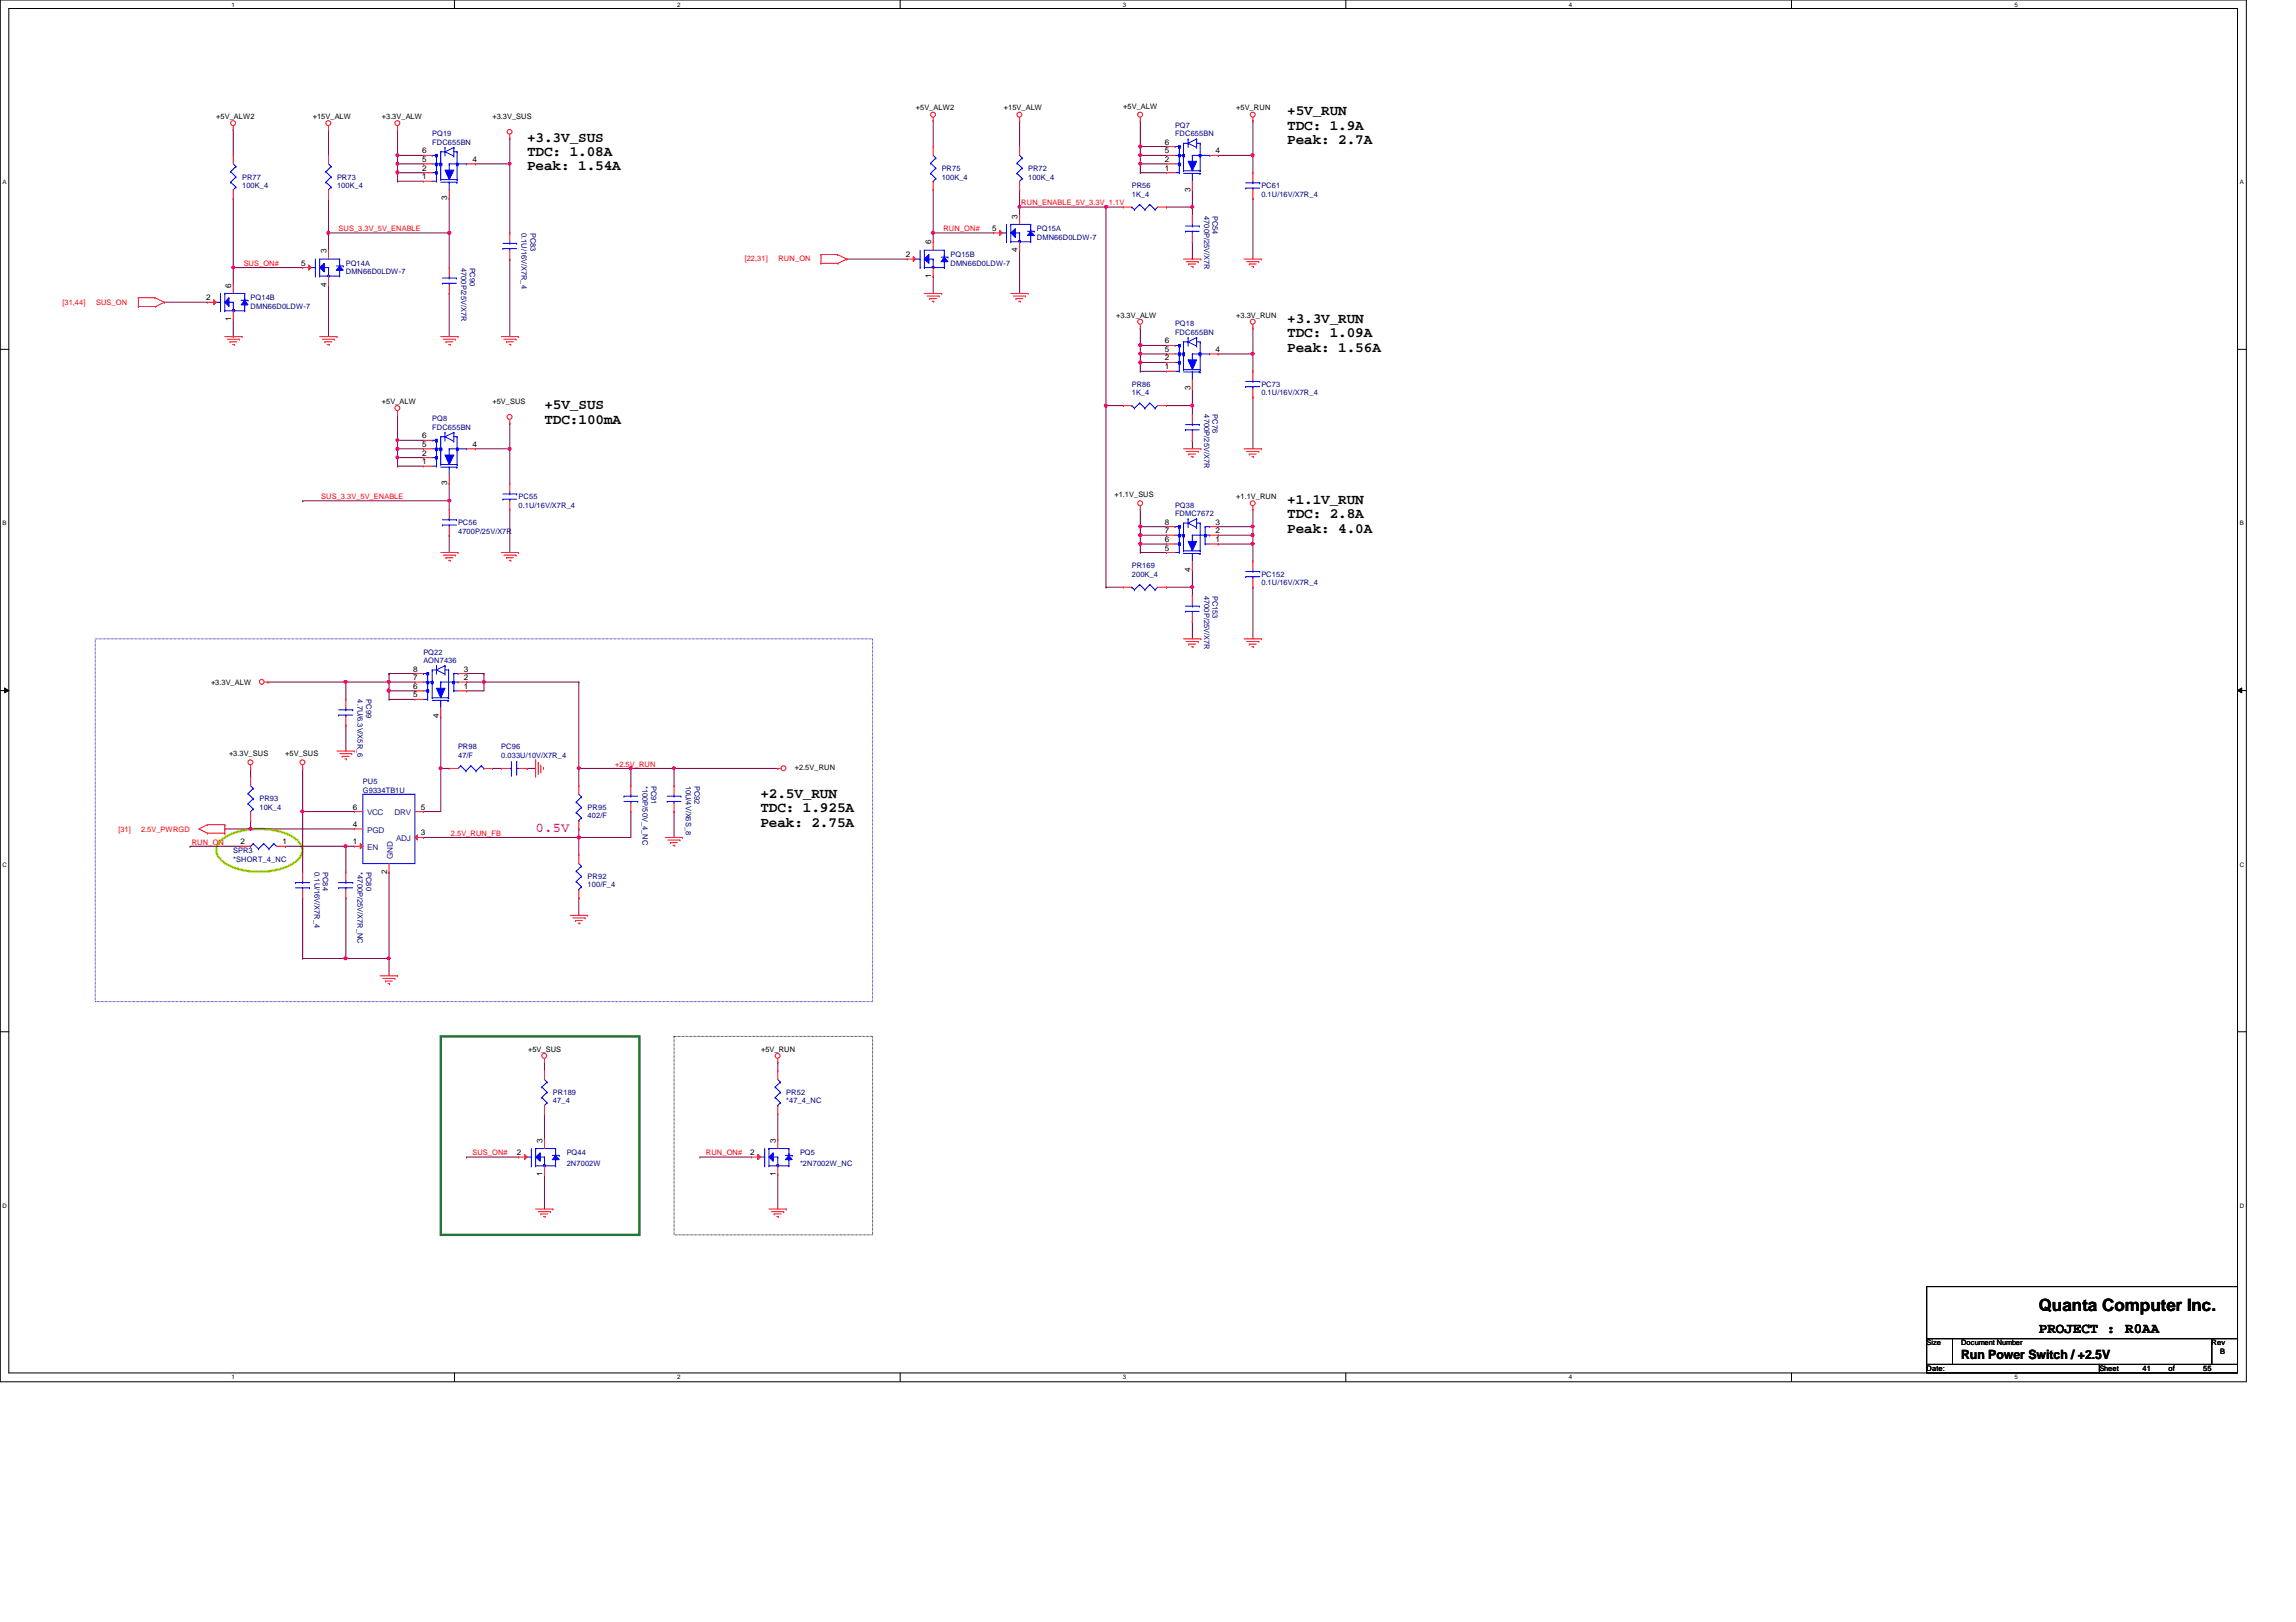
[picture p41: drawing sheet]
<svg xmlns="http://www.w3.org/2000/svg" width="297mm" height="210mm" viewBox="0 0 297 210" stroke-linecap="round" stroke-linejoin="round" font-family="sans-serif">
<defs><g id="words">
<text font-size="2.2" x="263.8" y="169.7">Quanta Computer Inc.</text>
<g font-size="1.9">
<text x="166.5" y="14.9">+5V_RUN</text>
<text x="166.5" y="16.8">TDC: 1.9A</text>
<text x="68.2" y="18.3">+3.3V_SUS</text>
<text x="68.2" y="20.2">TDC: 1.08A</text>
<text x="68.2" y="22.1">Peak: 1.54A</text>
<text x="166.5" y="18.7">Peak: 2.7A</text>
<text x="166.5" y="41.8">+3.3V_RUN</text>
<text x="166.5" y="43.6">TDC: 1.09A</text>
<text x="166.5" y="45.5">Peak: 1.56A</text>
<text x="70.4" y="53">+5V_SUS</text>
<text x="70.4" y="54.8">TDC:100mA</text>
<text x="166.5" y="65.2">+1.1V_RUN</text>
<text x="166.5" y="67.1">TDC: 2.8A</text>
<text x="166.5" y="69">Peak: 4.0A</text>
<text x="98.4" y="103.3">+2.5V_RUN</text>
<text x="98.4" y="105.1">TDC: 1.925A</text>
<text x="98.4" y="107">Peak: 2.75A</text>
<text x="263.8" y="172.6">PROJECT : R0AA</text>
</g>
<text font-size="1.8" fill="#f0f" x="69.3" y="107.7">0.5V</text>
<text font-size="1.7" x="253.7" y="175.9">Run Power Switch / +2.5V</text>
<g font-size="1">
<text x="28" y="15.4">+5V_ALW2</text>
<text x="40.5" y="15.4">+15V_ALW</text>
<text x="49.4" y="15.4">+3.3V_ALW</text>
<text x="63.7" y="15.4">+3.3V_SUS</text>
<text x="118.5" y="14.3">+5V_ALW2</text>
<text x="129.9" y="14.3">+15V_ALW</text>
<text x="145.3" y="14.1">+5V_ALW</text>
<text x="159.9" y="14.3">+5V_RUN</text>
<text x="54.6" y="19.9">6</text>
<text x="54.6" y="21">5</text>
<text x="54.6" y="22.1">2</text>
<text x="54.6" y="23.2">1</text>
<text x="61.1" y="21">4</text>
<text x="150.7" y="18.7">6</text>
<text x="150.7" y="19.9">5</text>
<text x="150.7" y="21">2</text>
<text x="150.7" y="22.1">1</text>
<text x="157.3" y="19.9">4</text>
<text x="57.9" y="25.9" transform="rotate(-90 57.9 25.9)">3</text>
<text x="128.4" y="29.9">5</text>
<text x="131.7" y="28.3" transform="rotate(-90 131.7 28.3)">3</text>
<text x="154" y="24.8" transform="rotate(-90 154 24.8)">3</text>
<text x="38.9" y="34.4">5</text>
<text x="42.2" y="32.8" transform="rotate(-90 42.2 32.8)">3</text>
<text x="117.2" y="33.3">2</text>
<text x="120.5" y="36" transform="rotate(-90 120.5 36)">1</text>
<text x="120.5" y="31.6" transform="rotate(-90 120.5 31.6)">6</text>
<text x="131.7" y="32.6" transform="rotate(-90 131.7 32.6)">4</text>
<text x="26.7" y="38.9">2</text>
<text x="29.9" y="41.6" transform="rotate(-90 29.9 41.6)">1</text>
<text x="29.9" y="37.2" transform="rotate(-90 29.9 37.2)">6</text>
<text x="42.2" y="37.1" transform="rotate(-90 42.2 37.1)">4</text>
<text x="144.4" y="41.1">+3.3V_ALW</text>
<text x="159.9" y="41.1">+3.3V_RUN</text>
<text x="150.7" y="44.4">6</text>
<text x="150.7" y="45.6">5</text>
<text x="150.7" y="46.7">2</text>
<text x="150.7" y="47.8">1</text>
<text x="157.3" y="45.6">4</text>
<text x="49.4" y="52.3">+5V_ALW</text>
<text x="63.7" y="52.3">+5V_SUS</text>
<text x="154" y="50.5" transform="rotate(-90 154 50.5)">3</text>
<text x="54.6" y="56.7">6</text>
<text x="54.6" y="57.8">5</text>
<text x="54.6" y="59">2</text>
<text x="61.1" y="57.8">4</text>
<text x="54.6" y="60.1">1</text>
<text x="57.9" y="62.8" transform="rotate(-90 57.9 62.8)">3</text>
<text x="144.2" y="64.3">+1.1V_SUS</text>
<text x="159.9" y="64.6">+1.1V_RUN</text>
<text x="150.7" y="67.9">8</text>
<text x="150.7" y="69">7</text>
<text x="150.7" y="70.1">6</text>
<text x="150.7" y="71.2">5</text>
<text x="157.3" y="69">2</text>
<text x="157.3" y="67.9">3</text>
<text x="157.3" y="70.1">1</text>
<text x="154" y="74" transform="rotate(-90 154 74)">4</text>
<text x="27.3" y="88.6">+3.3V_ALW</text>
<text x="53.5" y="86.9">8</text>
<text x="53.5" y="88">7</text>
<text x="53.5" y="89.2">6</text>
<text x="60" y="88">2</text>
<text x="60" y="86.9">3</text>
<text x="60" y="89.2">1</text>
<text x="53.5" y="90.3">5</text>
<text x="56.8" y="93" transform="rotate(-90 56.8 93)">4</text>
<text x="29.6" y="97.9">+3.3V_SUS</text>
<text x="36.9" y="97.9">+5V_SUS</text>
<text x="102.8" y="99.7">+2.5V_RUN</text>
<text x="45.6" y="104.8">6</text>
<text x="45.6" y="107">4</text>
<text x="54.4" y="104.8">5</text>
<text x="31.1" y="109.3">2</text>
<text x="36.5" y="109.3">1</text>
<text x="45.6" y="109.3">1</text>
<text x="50.1" y="113.1" transform="rotate(-90 50.1 113.1)">2</text>
<text x="54.4" y="108.1">3</text>
<text x="68.3" y="136.1">+5V_SUS</text>
<text x="98.5" y="136.1">+5V_RUN</text>
<text x="66.9" y="149.5">2</text>
<text x="70.2" y="147.9" transform="rotate(-90 70.2 147.9)">3</text>
<text x="97.1" y="149.5">2</text>
<text x="100.4" y="147.9" transform="rotate(-90 100.4 147.9)">3</text>
<text x="70.2" y="152.2" transform="rotate(-90 70.2 152.2)">1</text>
<text x="100.4" y="152.2" transform="rotate(-90 100.4 152.2)">1</text>
<text x="249.3" y="174.1">Size</text>
<text x="249.3" y="177.5">Date:</text>
<text x="253.7" y="174.1">Document Number</text>
<text x="271.6" y="177.5">Sheet</text>
<text x="277.2" y="177.5">41</text>
<text x="280.5" y="177.5">of</text>
<text x="285" y="177.5">55</text>
<text x="286.1" y="174.1">Rev</text>
<text x="287.2" y="175.2">B</text>
</g>
<g font-size="1" fill="#000080">
<text x="55.9" y="17.7">PQ19</text>
<text x="152" y="16.5">PQ7</text>
<text x="152" y="17.7">FDC655BN</text>
<text x="31.3" y="23.2">PR77</text>
<text x="43.6" y="23.2">PR73</text>
<text x="55.9" y="18.8">FDC655BN</text>
<text x="121.8" y="22.1">PR75</text>
<text x="121.8" y="23.2">100K_4</text>
<text x="133" y="22.1">PR72</text>
<text x="133" y="23.2">100K_4</text>
<text x="31.3" y="24.3">100K_4</text>
<text x="43.6" y="24.3">100K_4</text>
<text x="134.2" y="29.9">PQ15A</text>
<text x="146.4" y="24.3">PR56</text>
<text x="146.4" y="25.4">1K_4</text>
<text x="155.8" y="27.9" transform="rotate(90 155.8 27.9)">4700P/25V/X7R</text>
<text x="156.9" y="27.9" transform="rotate(90 156.9 27.9)">PC54</text>
<text x="163.2" y="24.3">PC61</text>
<text x="163.2" y="25.4">0.1U/16V/X7R_4</text>
<text x="44.7" y="34.4">PQ14A</text>
<text x="44.7" y="35.5">DMN66D0LDW-7</text>
<text x="59.6" y="34.6" transform="rotate(90 59.6 34.6)">4700P/25V/X7R</text>
<text x="60.8" y="34.6" transform="rotate(90 60.8 34.6)">PC90</text>
<text x="67.5" y="30.1" transform="rotate(90 67.5 30.1)">0.1U/16V/X7R_4</text>
<text x="68.6" y="30.1" transform="rotate(90 68.6 30.1)">PC83</text>
<text x="123" y="33.3">PQ15B</text>
<text x="123" y="34.4">DMN66D0LDW-7</text>
<text x="134.2" y="31">DMN66D0LDW-7</text>
<text x="32.4" y="38.9">PQ14B</text>
<text x="32.4" y="40">DMN66D0LDW-7</text>
<text x="152" y="42.2">PQ18</text>
<text x="152" y="43.3">FDC655BN</text>
<text x="146.4" y="50">PR86</text>
<text x="146.4" y="51.2">1K_4</text>
<text x="155.8" y="53.6" transform="rotate(90 155.8 53.6)">4700P/25V/X7R</text>
<text x="156.9" y="53.6" transform="rotate(90 156.9 53.6)">PC76</text>
<text x="163.2" y="50">PC73</text>
<text x="163.2" y="51.2">0.1U/16V/X7R_4</text>
<text x="55.9" y="54.5">PQ8</text>
<text x="55.9" y="55.6">FDC655BN</text>
<text x="67.1" y="64.6">PC55</text>
<text x="67.1" y="65.7">0.1U/16V/X7R_4</text>
<text x="152" y="65.7">PQ38</text>
<text x="59.3" y="67.9">PC56</text>
<text x="59.3" y="69">4700P/25V/X7R</text>
<text x="152" y="66.8">FDMC7672</text>
<text x="146.4" y="73.5">PR169</text>
<text x="146.4" y="74.6">200K_4</text>
<text x="155.8" y="77.1" transform="rotate(90 155.8 77.1)">4700P/25V/X7R</text>
<text x="156.9" y="77.1" transform="rotate(90 156.9 77.1)">PC153</text>
<text x="163.2" y="74.6">PC152</text>
<text x="163.2" y="75.7">0.1U/16V/X7R_4</text>
<text x="54.8" y="84.7">PQ22</text>
<text x="54.8" y="85.8">AON7436</text>
<text x="46.3" y="90.5" transform="rotate(90 46.3 90.5)">4.7U/6.3V/X5R_6</text>
<text x="47.4" y="90.5" transform="rotate(90 47.4 90.5)">PC99</text>
<text x="46.9" y="101.5">PU5</text>
<text x="59.3" y="97">PR98</text>
<text x="59.3" y="98.1">47/F</text>
<text x="64.9" y="97">PC96</text>
<text x="64.9" y="98.1">0.033U/10V/X7R_4</text>
<text x="83.1" y="101.7" transform="rotate(90 83.1 101.7)">*100P/50V_4_NC</text>
<text x="84.2" y="101.7" transform="rotate(90 84.2 101.7)">PC91</text>
<text x="88.7" y="101.7" transform="rotate(90 88.7 101.7)">10U/4V/X6S_8</text>
<text x="89.8" y="101.7" transform="rotate(90 89.8 101.7)">PC92</text>
<text x="33.6" y="103.7">PR93</text>
<text x="33.6" y="104.8">10K_4</text>
<text x="46.9" y="102.6">G9334TB1U</text>
<text x="76" y="104.8">PR95</text>
<text x="76" y="105.9">402/F</text>
<text x="30.2" y="110.4">SPR3</text>
<text x="30.2" y="111.5">*SHORT_4_NC</text>
<text x="40.7" y="112.9" transform="rotate(90 40.7 112.9)">0.1U/16V/X7R_4</text>
<text x="41.8" y="112.9" transform="rotate(90 41.8 112.9)">PC84</text>
<text x="46.3" y="112.9" transform="rotate(90 46.3 112.9)">*4700P/25V/X7R_NC</text>
<text x="47.4" y="112.9" transform="rotate(90 47.4 112.9)">PC80</text>
<text x="76" y="113.7">PR92</text>
<text x="76" y="114.9">100/F_4</text>
<text x="71.5" y="141.7">PR189</text>
<text x="71.5" y="142.8">47_4</text>
<text x="101.7" y="141.7">PR52</text>
<text x="101.7" y="142.8">*47_4_NC</text>
<text x="73.3" y="149.5">PQ44</text>
<text x="103.5" y="149.5">PQ5</text>
<text x="73.3" y="150.8">2N7002W</text>
<text x="103.5" y="150.8">*2N7002W_NC</text>
</g>
<g font-size="1" fill="#f00">
<text x="43.8" y="29.9">SUS_3.3V_5V_ENABLE</text>
<text x="122" y="29.9">RUN_ON#</text>
<text x="132.1" y="26.6">RUN_ENABLE_5V_3.3V_1.1V</text>
<text x="31.5" y="34.4">SUS_ON#</text>
<text x="96.3" y="33.8">[22,31]</text>
<text x="100.7" y="33.8">RUN_ON</text>
<text x="8.1" y="39.4">[31,44]</text>
<text x="12.4" y="39.4">SUS_ON</text>
<text x="41.6" y="64.6">SUS_3.3V_5V_ENABLE</text>
<text x="79.6" y="99.2">+2.5V_RUN</text>
<text x="15.3" y="107.6">[31]</text>
<text x="18.2" y="107.6">2.5V_PWRGD</text>
<text x="24.8" y="109.3">RUN_ON</text>
<text x="58.3" y="108.2">2.5V_RUN_FB</text>
<text x="61.1" y="149.5">SUS_ON#</text>
<text x="91.3" y="149.5">RUN_ON#</text>
</g>
<g font-size="1" fill="#004080">
<text x="47.5" y="105.5">VCC</text>
<text x="47.5" y="107.7">PGD</text>
<text x="51.1" y="105.5">DRV</text>
<text x="47.5" y="110">EN</text>
<text x="50.8" y="111.2" transform="rotate(-90 50.8 111.2)">GND</text>
<text x="51.3" y="108.8">ADJ</text>
</g>
<g font-size=".8">
<text x="30" y=".8">1</text>
<text x="87.6" y=".8">2</text>
<text x="145.3" y=".8">3</text>
<text x="202.9" y=".8">4</text>
<text x="260.6" y=".8">5</text>
<text x=".3" y="23.9">A</text>
<text x="289.8" y="23.9">A</text>
<text x=".3" y="68">B</text>
<text x="289.8" y="68">B</text>
<text x=".3" y="112.1">C</text>
<text x="289.8" y="112.1">C</text>
<text x=".3" y="156.3">D</text>
<text x="289.8" y="156.3">D</text>
<text x="30" y="178.5">1</text>
<text x="87.6" y="178.5">2</text>
<text x="145.3" y="178.5">3</text>
<text x="202.9" y="178.5">4</text>
<text x="260.6" y="178.5">5</text>
</g>
</g></defs>
<path d="M0 0h290.6v178.8h-290.6zM1.1 1.1h288.4v176.6h-288.4z" fill="none" stroke="#000" stroke-width=".13"/>
<g fill="#fff">
<path d="M30 .1h.4v.9h-.4z"/>
<path d="M30 177.8h.4v.9h-.4z"/>
</g>
<path d="M58.8 0v1.1M58.8 177.7v1.1" fill="none" stroke="#000" stroke-width=".13"/>
<g fill="#fff">
<path d="M87.6 .1h.4v.9h-.4z"/>
<path d="M87.6 177.8h.4v.9h-.4z"/>
</g>
<path d="M116.5 0v1.1M116.5 177.7v1.1" fill="none" stroke="#000" stroke-width=".13"/>
<g fill="#fff">
<path d="M145.3 .1h.4v.9h-.4z"/>
<path d="M145.3 177.8h.4v.9h-.4z"/>
</g>
<path d="M174.1 0v1.1M174.1 177.7v1.1" fill="none" stroke="#000" stroke-width=".13"/>
<g fill="#fff">
<path d="M202.9 .1h.5v.9h-.5z"/>
<path d="M202.9 177.8h.5v.9h-.5z"/>
</g>
<path d="M231.8 0v1.1M231.8 177.7v1.1" fill="none" stroke="#000" stroke-width=".13"/>
<g fill="#fff">
<path d="M260.6 .1h.4v.9h-.4z"/>
<path d="M260.6 177.8h.4v.9h-.4z"/>
<path d="M.3 23.2h.5v.8h-.5z"/>
<path d="M289.8 23.2h.4v.8h-.4z"/>
<path d="M.3 67.3h.5v.9h-.5z"/>
<path d="M289.8 67.3h.5v.9h-.5z"/>
</g>
<path d="M0 45.2h1.1M289.5 45.2h1.1" fill="none" stroke="#000" stroke-width=".13"/>
<g fill="#fff">
<path d="M.3 111.4h.6v.9h-.6z"/>
<path d="M289.8 111.4h.5v.9h-.5z"/>
</g>
<path d="M0 89.4h1.1M.6 89l.5 .4-.5 .3zM289.5 89.4l.5-.4v.7zM289.5 89.4h1.1" fill="none" stroke="#000" stroke-width=".13"/>
<path d="M.6 89l.5 .4-.5 .3zM289.5 89.4l.5-.4v.7z" fill="#000"/>
<g fill="#fff">
<path d="M.3 155.6h.6v.9h-.6z"/>
<path d="M289.8 155.6h.5v.9h-.5z"/>
</g>
<path d="M0 133.5h1.1M87.2 134.1h25.7v25.7h-25.7zM289.5 133.5h1.1" fill="none" stroke="#000" stroke-width=".13"/>
<path d="M12.3 82.7h100.6v46.9h-100.6z" fill="none" stroke="#00f" stroke-width=".13"/>
<path d="M57 134.1h25.7v25.7h-25.7z" fill="none" stroke="#008000" stroke-width=".3"/>
<path d="M28.7 108.6a9.1 9.1 0 0 1 7.6-1 4.1 4.1 0 0 1 2.7 1.9 1.69 1.69 0 0 1-.6 1.9 9 9 0 0 1-7.7 1 4 4 0 0 1-2.6-1.9 1.68 1.68 0 0 1 .6-1.9z" fill="none" stroke="#80ff00" stroke-width=".3"/>
<g fill="none" stroke="#800040" stroke-width=".13">
<path d="M57 99.4h.1M57 99.4v5.6M60.4 88.3h.1M60.4 88.3h2.2M62.6 88.3h.1M62.6 88.3v1.1M100.6 137.5h.1M100.6 137.5v1.1M90.5 149.7h.1M90.5 149.7h6.7M100.6 144.1h.1M100.6 152h.1"/>
<path d="M100.6 144.1v3.4M100.6 152v4.5"/>
</g>
<path d="M56.9 99.3h.2v.2l-.1 .1-.1-.1z" fill-rule="evenodd" fill="#f0f"/>
<path d="M56.9 99.3h.2v.2l-.1 .1-.1-.1z" fill="none" stroke="#f0f" stroke-width=".13"/>
<path d="M57 99.4h.1M57 92.8h.1M57 99.4h1.1M57 92.8v6.6M36.9 109.5h.1M36.9 109.5h7.8" fill="none" stroke="#800040" stroke-width=".13"/>
<path d="M44.5 109.4h.3l.1 .1-.1 .1-.1 .1-.2-.1z" fill-rule="evenodd" fill="#f0f"/>
<path d="M44.5 109.4h.3l.1 .1-.1 .1-.1 .1-.2-.1z" fill="none" stroke="#f0f" stroke-width=".13"/>
<g fill="none" stroke="#800040" stroke-width=".13">
<path d="M39.2 99.4h.1M39.2 99.4v5.6M44.7 93.9h.1M44.7 93.9v3.3M50.3 90.5h.1M50.3 87.2h.1M50.3 89.4h.1M50.3 90.5h3.4M50.3 87.2h3.4M50.3 89.4v1.1M60.4 89.4h.1M60.4 89.4h2.2"/>
<path d="M62.6 87.2h.1M62.6 87.2v1.1M39.2 105h.1M39.2 105h6.6M44.7 109.5h.1M44.7 109.5h1.1M74.9 108.4h.1M74.9 108.4h6.7M50.3 124h.1M50.3 124v2.3"/>
</g>
<path d="M50.1 89.2h.3l.1 .2-.1 .1-.1 .1-.2-.1z" fill-rule="evenodd" fill="#f0f"/>
<path d="M50.1 89.2h.3l.1 .2-.1 .1-.1 .1-.2-.1z" fill="none" stroke="#f0f" stroke-width=".13"/>
<path d="M50.3 89.4h.1M50.3 88.3h.1M50.3 89.4h3.4M50.3 88.3v1.1M60.4 87.2h.1M60.4 87.2h2.2M39.2 105h.1M39.2 105v7.9M44.7 109.5h.1M44.7 109.5v3.4M74.9 107.3h.1M74.9 107.3v1.1" fill="none" stroke="#800040" stroke-width=".13"/>
<path d="M39 104.9h.3v.1v.1l-.2 .1-.1-.1z" fill-rule="evenodd" fill="#f0f"/>
<path d="M39 104.9h.3v.1v.1l-.2 .1-.1-.1z" fill="none" stroke="#f0f" stroke-width=".13"/>
<path d="M74.9 88.3h.1M74.9 88.3v11.1" fill="none" stroke="#800040" stroke-width=".13"/>
<path d="M74.7 99.3h.3l.1 .1-.1 .1-.1 .1-.2-.1z" fill-rule="evenodd" fill="#f0f"/>
<path d="M74.7 99.3h.3l.1 .1-.1 .1-.1 .1-.2-.1z" fill="none" stroke="#f0f" stroke-width=".13"/>
<path d="M50.3 112.9h.1M50.3 112.9v11.1M39.2 124h.1M39.2 124h5.5" fill="none" stroke="#800040" stroke-width=".13"/>
<path d="M50.1 123.9h.3l.1 .1-.1 .1-.1 .1-.2-.1z" fill-rule="evenodd" fill="#f0f"/>
<path d="M50.1 123.9h.3l.1 .1-.1 .1-.1 .1-.2-.1z" fill="none" stroke="#f0f" stroke-width=".13"/>
<g fill="none" stroke="#800040" stroke-width=".13">
<path d="M50.3 88.3h.1M50.3 87.2h.1M50.3 88.3h3.4M50.3 87.2v1.1M74.9 99.4h.1M74.9 99.4v2.3M39.2 116.2h.1M39.2 116.2v7.8M44.7 116.2h.1M44.7 116.2v7.8M54.8 105h.1M54.8 105h2.2"/>
<path d="M44.7 124h.1M44.7 124h5.6"/>
</g>
<path d="M44.5 123.9h.3l.1 .1-.1 .1-.1 .1-.2-.1z" fill-rule="evenodd" fill="#f0f"/>
<path d="M44.5 123.9h.3l.1 .1-.1 .1-.1 .1-.2-.1z" fill="none" stroke="#f0f" stroke-width=".13"/>
<path d="M32.4 107.3h.1M32.4 107.3h13.4" fill="none" stroke="#800040" stroke-width=".13"/>
<path d="M32.3 107.1h.2v.3h-.1h-.1z" fill-rule="evenodd" fill="#f0f"/>
<path d="M32.3 107.1h.2v.3h-.1h-.1z" fill="none" stroke="#f0f" stroke-width=".13"/>
<path d="M81.6 99.4h.1M81.6 99.4v2.3M74.9 108.4h.1M74.9 116.2h.1M74.9 108.4v2.2M74.9 116.2v2.2" fill="none" stroke="#800040" stroke-width=".13"/>
<path d="M81.5 99.3h.2v.2l-.1 .1-.1-.1z" fill-rule="evenodd" fill="#f0f"/>
<path d="M81.5 99.3h.2v.2l-.1 .1-.1-.1z" fill="none" stroke="#f0f" stroke-width=".13"/>
<path d="M34.7 88.3h.1M34.7 88.3h15.6M44.7 88.3h.1M81.6 99.4h.1M81.6 99.4h5.6M87.2 99.4h.1M87.2 99.4v2.3M81.6 105h.1M81.6 105v3.4M87.2 105h.1M87.2 105v3.4" fill="none" stroke="#800040" stroke-width=".13"/>
<path d="M50.1 88.1h.3l.1 .1-.1 .2h-.1h-.2z" fill-rule="evenodd" fill="#f0f"/>
<path d="M50.1 88.1h.3l.1 .1-.1 .2h-.1h-.2z" fill="none" stroke="#f0f" stroke-width=".13"/>
<path d="M44.7 88.3h.1M44.7 88.3v2.2" fill="none" stroke="#800040" stroke-width=".13"/>
<path d="M44.5 88.1h.3l.1 .1-.1 .2h-.1h-.2z" fill-rule="evenodd" fill="#f0f"/>
<path d="M44.5 88.1h.3l.1 .1-.1 .2h-.1h-.2z" fill="none" stroke="#f0f" stroke-width=".13"/>
<path d="M62.6 88.3h.1M62.6 88.3h12.3" fill="none" stroke="#800040" stroke-width=".13"/>
<path d="M62.4 88.1h.3v.3h-.1h-.2z" fill-rule="evenodd" fill="#f0f"/>
<path d="M62.4 88.1h.3v.3h-.1h-.2z" fill="none" stroke="#f0f" stroke-width=".13"/>
<path d="M63.7 99.4h.1M63.7 99.4h1.2M68.2 99.4h.1M68.2 99.4h1.1M54.8 108.4h.1M54.8 108.4h20.1" fill="none" stroke="#800040" stroke-width=".13"/>
<path d="M74.7 108.2h.3l.1 .2-.1 .1-.1 .1-.2-.1z" fill-rule="evenodd" fill="#f0f"/>
<path d="M74.7 108.2h.3l.1 .2-.1 .1-.1 .1-.2-.1z" fill="none" stroke="#f0f" stroke-width=".13"/>
<g fill="none" stroke="#800040" stroke-width=".13">
<path d="M143.1 26.8h.1M143.1 26.8v25.7M147.5 69.3h.1M147.5 69.3v1.1M154.3 73.7h.1M154.3 73.7v2.3M162.1 68.2h.1M162.1 68.2v1.1M32.4 99.4h.1M32.4 99.4v1.2M74.9 99.4h.1M74.9 99.4h6.7"/>
<path d="M24.6 109.5h.1M24.6 109.5h6.7M29.1 107.3h.1M32.4 106.2h.1M32.4 106.2v1.1h-3.3"/>
</g>
<path d="M142.9 52.3h.3v.3l-.2 .1-.1-.1z" fill-rule="evenodd" fill="#f0f"/>
<path d="M142.9 52.3h.3v.3l-.2 .1-.1-.1z" fill="none" stroke="#f0f" stroke-width=".13"/>
<path d="M142.9 26.6h.3v.3l-.2 .1-.1-.1z" fill-rule="evenodd" fill="#f0f"/>
<path d="M142.9 26.6h.3v.3l-.2 .1-.1-.1z" fill="none" stroke="#f0f" stroke-width=".13"/>
<path d="M131.9 24.6h.1M131.9 26.8h.1M131.9 24.6v2.2M131.9 26.8h11.2M143.1 52.5h.1M143.1 52.5v23.5M143.1 76h.1M143.1 76h2.2" fill="none" stroke="#800040" stroke-width=".13"/>
<path d="M131.7 26.6h.3v.3l-.1 .1-.2-.1z" fill-rule="evenodd" fill="#f0f"/>
<path d="M131.7 26.6h.3v.3l-.1 .1-.2-.1z" fill="none" stroke="#f0f" stroke-width=".13"/>
<path d="M131.9 26.8h.1M131.9 26.8v1.1M150.9 26.8h.1M154.3 24.6h.1M154.3 24.6v2.2h-3.4" fill="none" stroke="#800040" stroke-width=".13"/>
<path d="M154.1 26.6h.3v.3l-.2 .1-.1-.1z" fill-rule="evenodd" fill="#f0f"/>
<path d="M154.1 26.6h.3v.3l-.2 .1-.1-.1z" fill="none" stroke="#f0f" stroke-width=".13"/>
<path d="M42.5 30.1h.1M42.5 30.1v2.3M42.5 30.1h15.6M61.5 21.2h.1M61.5 21.2h4.5M143.1 26.8h.1M143.1 26.8h2.2M154.3 31.3h.1M154.3 31.3v2.2" fill="none" stroke="#800040" stroke-width=".13"/>
<path d="M58 30h.3v.1v.2l-.2 .1-.1-.1z" fill-rule="evenodd" fill="#f0f"/>
<path d="M58 30h.3v.1v.2l-.2 .1-.1-.1z" fill="none" stroke="#f0f" stroke-width=".13"/>
<path d="M42.3 30h.3v.3l-.1 .1-.2-.1z" fill-rule="evenodd" fill="#f0f"/>
<path d="M42.3 30h.3v.3l-.1 .1-.2-.1z" fill="none" stroke="#f0f" stroke-width=".13"/>
<g fill="none" stroke="#800040" stroke-width=".13">
<path d="M66 17.9h.1M66 17.9v3.3M147.5 19h.1M147.5 15.6h.1M147.5 19h3.4M147.5 15.6v3.4M30.2 34.6h.1M30.2 34.6v2.3M51.4 21.2h.1M51.4 21.2h3.4M147.5 20.1h.1M147.5 21.2h.1"/>
<path d="M147.5 22.4h.1M147.5 21.2h3.4M147.5 20.1h3.4M147.5 22.4h3.4M157.6 20.1h.1M157.6 20.1h4.5"/>
</g>
<path d="M147.4 18.8h.3v.2v.1l-.2 .1-.1-.1z" fill-rule="evenodd" fill="#f0f"/>
<path d="M147.4 18.8h.3v.2v.1l-.2 .1-.1-.1z" fill="none" stroke="#f0f" stroke-width=".13"/>
<path d="M109.6 33.5h.1M109.6 33.5h7.8M120.7 30.1h.1M120.7 35.7h.1M120.7 30.1v1.2M120.7 35.7v2.3M162.1 20.1h.1M162.1 20.1v2.3" fill="none" stroke="#800040" stroke-width=".13"/>
<path d="M161.9 19.9h.3l.1 .2-.1 .1-.2 .1-.1-.1z" fill-rule="evenodd" fill="#f0f"/>
<path d="M161.9 19.9h.3l.1 .2-.1 .1-.2 .1-.1-.1z" fill="none" stroke="#f0f" stroke-width=".13"/>
<path d="M147.5 20.1h.1M147.5 20.1v1.1" fill="none" stroke="#800040" stroke-width=".13"/>
<path d="M147.4 21.1h.3v.1v.1l-.2 .1-.1-.1z" fill-rule="evenodd" fill="#f0f"/>
<path d="M147.4 21.1h.3v.1v.1l-.2 .1-.1-.1z" fill="none" stroke="#f0f" stroke-width=".13"/>
<path d="M147.4 19.9h.3v.2v.1l-.2 .1-.1-.1z" fill-rule="evenodd" fill="#f0f"/>
<path d="M147.4 19.9h.3v.2v.1l-.2 .1-.1-.1z" fill="none" stroke="#f0f" stroke-width=".13"/>
<g fill="none" stroke="#800040" stroke-width=".13">
<path d="M30.2 16.8h.1M30.2 16.8v3.3M42.5 16.8h.1M42.5 16.8v3.3M120.7 15.6h.1M120.7 15.6v3.4M131.9 15.6h.1M131.9 15.6v3.4M147.5 19h.1M147.5 19v1.1M21.2 39.1h.1M21.2 39.1h5.6"/>
<path d="M42.5 36.9h.1M42.5 25.7h.1M42.5 25.7v4.4M42.5 36.9v6.7M51.4 20.1h.1M51.4 20.1v1.1M58.1 25.7h.1M58.1 38h.1M58.1 30.1h.1M58.1 25.7v8.9M58.1 38v5.6M66 33.5h.1"/>
<path d="M66 33.5v10.1M120.7 24.6h.1M120.7 24.6v5.5M131.9 32.4h.1M131.9 32.4v5.6M147.5 21.2h.1M147.5 21.2v1.2M154.3 26.8h.1M154.3 26.8v1.1M162.1 25.7h.1M162.1 25.7v7.8M30.2 43.6h.1"/>
<path d="M30.2 41.3v2.3M150.9 76h.1M150.9 76h3.4M154.3 76h.1M154.3 76v1.1"/>
</g>
<path d="M154.1 75.8h.3v.3l-.2 .1-.1-.1z" fill-rule="evenodd" fill="#f0f"/>
<path d="M154.1 75.8h.3v.3l-.2 .1-.1-.1z" fill="none" stroke="#f0f" stroke-width=".13"/>
<path d="M162.1 45.8h.1M162.1 51.4h.1M162.1 42.5h.1M162.1 42.5v5.5M162.1 51.4v6.7" fill="none" stroke="#800040" stroke-width=".13"/>
<path d="M161.9 45.6h.3l.1 .2-.1 .1-.2 .1-.1-.1z" fill-rule="evenodd" fill="#f0f"/>
<path d="M161.9 45.6h.3l.1 .2-.1 .1-.2 .1-.1-.1z" fill="none" stroke="#f0f" stroke-width=".13"/>
<g fill="none" stroke="#800040" stroke-width=".13">
<path d="M66 21.2h.1M66 21.2v8.9M147.5 45.8h.1M147.5 46.9h.1M147.5 48h.1M147.5 42.5h.1M147.5 45.8h3.4M147.5 46.9h3.4M147.5 42.5v2.2M147.5 46.9v1.1M147.5 48h3.4M154.3 52.5h.1"/>
<path d="M154.3 52.5v1.1M157.6 45.8h.1M157.6 45.8h4.5"/>
</g>
<path d="M65.8 21.1h.3v.2l-.2 .1-.1-.1z" fill-rule="evenodd" fill="#f0f"/>
<path d="M65.8 21.1h.3v.2l-.2 .1-.1-.1z" fill="none" stroke="#f0f" stroke-width=".13"/>
<path d="M147.5 44.7h.1M147.5 44.7h3.4M147.5 44.7v1.1" fill="none" stroke="#800040" stroke-width=".13"/>
<path d="M147.4 45.6h.3v.2v.1l-.2 .1-.1-.1z" fill-rule="evenodd" fill="#f0f"/>
<path d="M147.4 45.6h.3v.2v.1l-.2 .1-.1-.1z" fill="none" stroke="#f0f" stroke-width=".13"/>
<path d="M147.4 44.5h.3v.2v.1l-.2 .1-.1-.1z" fill-rule="evenodd" fill="#f0f"/>
<path d="M147.4 44.5h.3v.2v.1l-.2 .1-.1-.1z" fill="none" stroke="#f0f" stroke-width=".13"/>
<path d="M150.9 52.5h.1M150.9 52.5h3.4M154.3 57h.1M154.3 57v1.1" fill="none" stroke="#800040" stroke-width=".13"/>
<path d="M154.1 52.3h.3v.3l-.2 .1-.1-.1z" fill-rule="evenodd" fill="#f0f"/>
<path d="M154.1 52.3h.3v.3l-.2 .1-.1-.1z" fill="none" stroke="#f0f" stroke-width=".13"/>
<path d="M143.1 52.5h.1M143.1 52.5h2.2M154.3 50.3h.1M154.3 50.3v2.2M147.5 65.9h.1M147.5 65.9v2.3" fill="none" stroke="#800040" stroke-width=".13"/>
<path d="M147.4 68h.3v.1v.2h-.2h-.1z" fill-rule="evenodd" fill="#f0f"/>
<path d="M147.4 68h.3v.1v.2h-.2h-.1z" fill="none" stroke="#f0f" stroke-width=".13"/>
<path d="M147.5 68.2h.1M147.5 68.2h3.4M147.5 68.2v1.1M157.6 69.3h.1M157.6 69.3h4.5M162.1 70.4h.1M162.1 70.4v2.2M154.3 80.4h.1M154.3 80.4v2.3" fill="none" stroke="#800040" stroke-width=".13"/>
<path d="M147.4 69.1h.3v.2v.1l-.2 .1-.1-.1z" fill-rule="evenodd" fill="#f0f"/>
<path d="M147.4 69.1h.3v.2v.1l-.2 .1-.1-.1z" fill="none" stroke="#f0f" stroke-width=".13"/>
<path d="M51.4 22.4h.1M51.4 22.4v1.1" fill="none" stroke="#800040" stroke-width=".13"/>
<path d="M51.3 22.2h.2v.2l-.1 .1-.1-.1z" fill-rule="evenodd" fill="#f0f"/>
<path d="M51.3 22.2h.2v.2l-.1 .1-.1-.1z" fill="none" stroke="#f0f" stroke-width=".13"/>
<path d="M51.4 21.2h.1M51.4 21.2v1.2" fill="none" stroke="#800040" stroke-width=".13"/>
<path d="M51.3 21.1h.2v.2l-.1 .1-.1-.1z" fill-rule="evenodd" fill="#f0f"/>
<path d="M51.3 21.1h.2v.2l-.1 .1-.1-.1z" fill="none" stroke="#f0f" stroke-width=".13"/>
<path d="M147.5 69.3h.1M147.5 70.4h.1M147.5 69.3h3.4M147.5 70.4h3.4M147.5 70.4v1.1" fill="none" stroke="#800040" stroke-width=".13"/>
<path d="M147.4 70.2h.3v.2v.1l-.2 .1-.1-.1z" fill-rule="evenodd" fill="#f0f"/>
<path d="M147.4 70.2h.3v.2v.1l-.2 .1-.1-.1z" fill="none" stroke="#f0f" stroke-width=".13"/>
<path d="M120.7 30.1h.1M120.7 30.1h7.9M147.5 71.5h.1M147.5 71.5h3.4M162.1 76h.1M162.1 76v6.7" fill="none" stroke="#800040" stroke-width=".13"/>
<path d="M120.6 30h.2v.3l-.1 .1-.1-.1z" fill-rule="evenodd" fill="#f0f"/>
<path d="M120.6 30h.2v.3l-.1 .1-.1-.1z" fill="none" stroke="#f0f" stroke-width=".13"/>
<path d="M157.6 68.2h.1M157.6 70.4h.1M157.6 68.2h4.5M162.1 69.3h.1M162.1 69.3v1.1h-4.5" fill="none" stroke="#800040" stroke-width=".13"/>
<path d="M161.9 70.2h.3l.1 .2-.1 .1-.2 .1-.1-.1z" fill-rule="evenodd" fill="#f0f"/>
<path d="M161.9 70.2h.3l.1 .2-.1 .1-.2 .1-.1-.1z" fill="none" stroke="#f0f" stroke-width=".13"/>
<path d="M161.9 69.1h.3l.1 .2-.1 .1-.2 .1-.1-.1z" fill-rule="evenodd" fill="#f0f"/>
<path d="M161.9 69.1h.3l.1 .2-.1 .1-.2 .1-.1-.1z" fill="none" stroke="#f0f" stroke-width=".13"/>
<path d="M30.2 34.6h9M39.2 34.6h.1" fill="none" stroke="#800040" stroke-width=".13"/>
<path d="M30 34.5h.3l.1 .1-.1 .1-.1 .1-.2-.1z" fill-rule="evenodd" fill="#f0f"/>
<path d="M30 34.5h.3l.1 .1-.1 .1-.1 .1-.2-.1z" fill="none" stroke="#f0f" stroke-width=".13"/>
<path d="M51.4 16.8h.1M51.4 16.8v3.3M162.1 15.6h.1M162.1 15.6v4.5M30.2 25.7h.1M30.2 25.7v8.9M51.4 20.1h.1M51.4 22.4h.1M51.4 23.5h.1M51.4 20.1h3.4M51.4 22.4h3.4M51.4 23.5h3.4" fill="none" stroke="#800040" stroke-width=".13"/>
<path d="M51.3 19.9h.2v.3l-.1 .1-.1-.1z" fill-rule="evenodd" fill="#f0f"/>
<path d="M51.3 19.9h.2v.3l-.1 .1-.1-.1z" fill="none" stroke="#f0f" stroke-width=".13"/>
<path d="M147.5 45.8h.1M147.5 45.8v1.1" fill="none" stroke="#800040" stroke-width=".13"/>
<path d="M147.4 46.8h.3v.1v.1l-.2 .1-.1-.1z" fill-rule="evenodd" fill="#f0f"/>
<path d="M147.4 46.8h.3v.1v.1l-.2 .1-.1-.1z" fill="none" stroke="#f0f" stroke-width=".13"/>
<path d="M87.2 99.4h13.4M100.6 99.4h.1" fill="none" stroke="#800040" stroke-width=".13"/>
<path d="M87 99.3h.3v.2l-.1 .1-.2-.1z" fill-rule="evenodd" fill="#f0f"/>
<path d="M87 99.3h.3v.2l-.1 .1-.2-.1z" fill="none" stroke="#f0f" stroke-width=".13"/>
<path d="M51.4 57h.1M51.4 57v1.1" fill="none" stroke="#800040" stroke-width=".13"/>
<path d="M51.3 57.9h.2v.3l-.1 .1-.1-.1z" fill-rule="evenodd" fill="#f0f"/>
<path d="M51.3 57.9h.2v.3l-.1 .1-.1-.1z" fill="none" stroke="#f0f" stroke-width=".13"/>
<path d="M51.4 59.2h.1M51.4 59.2v1.1M66 58.1h.1M66 58.1v4.5M58.1 62.6h.1M58.1 69.3h.1M58.1 64.8h.1M58.1 62.6v3.3M58.1 69.3v2.2M66 65.9h.1M66 65.9v5.6" fill="none" stroke="#800040" stroke-width=".13"/>
<path d="M51.3 59.1h.2v.2l-.1 .1-.1-.1z" fill-rule="evenodd" fill="#f0f"/>
<path d="M51.3 59.1h.2v.2l-.1 .1-.1-.1z" fill="none" stroke="#f0f" stroke-width=".13"/>
<path d="M51.4 58.1h.1M51.4 57h.1M51.4 59.2h.1M51.4 53.6h.1M51.4 53.6v3.4M51.4 58.1v1.1M51.4 57h3.4M51.4 59.2h3.4M51.4 60.3h.1M51.4 60.3h3.4" fill="none" stroke="#800040" stroke-width=".13"/>
<path d="M51.3 56.8h.2v.3h-.1h-.1z" fill-rule="evenodd" fill="#f0f"/>
<path d="M51.3 56.8h.2v.3h-.1h-.1z" fill="none" stroke="#f0f" stroke-width=".13"/>
<path d="M61.5 58.1h.1M61.5 58.1h4.5M39.2 64.8h.1M39.2 64.8h18.9" fill="none" stroke="#800040" stroke-width=".13"/>
<path d="M58 64.7h.3v.1v.1l-.2 .1-.1-.1z" fill-rule="evenodd" fill="#f0f"/>
<path d="M58 64.7h.3v.1v.1l-.2 .1-.1-.1z" fill="none" stroke="#f0f" stroke-width=".13"/>
<path d="M51.4 58.1h.1M51.4 58.1h3.4M66 54.7h.1M66 54.7v3.4" fill="none" stroke="#800040" stroke-width=".13"/>
<path d="M65.8 57.9h.3v.3l-.2 .1-.1-.1z" fill-rule="evenodd" fill="#f0f"/>
<path d="M65.8 57.9h.3v.3l-.2 .1-.1-.1z" fill="none" stroke="#f0f" stroke-width=".13"/>
<path d="M162.1 65.9h.1M162.1 65.9v2.3" fill="none" stroke="#800040" stroke-width=".13"/>
<path d="M161.9 68h.3l.1 .1-.1 .2h-.2h-.1z" fill-rule="evenodd" fill="#f0f"/>
<path d="M161.9 68h.3l.1 .1-.1 .2h-.2h-.1z" fill="none" stroke="#f0f" stroke-width=".13"/>
<path d="M70.4 137.5h.1M70.4 137.5v1.1M60.4 149.7h.1M60.4 149.7h6.7M70.4 144.1h.1M70.4 152h.1M70.4 144.1v3.4M70.4 152v4.5" fill="none" stroke="#800040" stroke-width=".13"/>
<g fill="none" stroke="#f00" stroke-width=".13">
<path d="M30.2 16.8h.1M30.2 16.3v.5M42.5 16.8h.1M42.5 16.3v.5M51.4 16.8h.1M51.4 16.3v.5M66 17.9h.1M66 17.4v.5M120.7 15.6h.1M120.7 15.2v.4M131.9 15.6h.1M131.9 15.2v.4"/>
<path d="M147.5 15.6h.1M147.5 15.2v.4M162.1 15.6h.1M162.1 15.2v.4M17.9 38.5h.1M17.9 39.7h.1M17.9 38.5h2.1M17.9 39.7h2.2M17.9 38.5v1.2M20 38.5h.1M20 38.5l1.2 .6M20.1 39.7h.1"/>
<path d="M21.2 39.1h.1M21.2 39.1l-1.1 .6M106.2 32.9h.1M106.2 34.1h.1M106.2 32.9h2.1M106.2 34.1h2.2M106.2 32.9v1.2M108.3 32.9h.1M108.3 32.9l1.3 .6M108.4 34.1h.1M109.6 33.5h.1M109.6 33.5l-1.2 .6"/>
<path d="M119.6 38h2.2M119.9 38.3h1.6M120.3 38.7h.1M120.3 38.7h.9M120.6 39h.2M120.8 39h.1M121.5 38.3h.1M121.8 38h.1M130.8 38h2.2M131.1 38.3h1.6M131.4 38.7h.1M131.4 38.7h.9"/>
<path d="M131.8 39h.2M132 39h.1M132.7 38.3h.1M133 38h.1M153.1 33.5h2.3M153.5 33.9h1.5M153.8 34.2h.1M153.8 34.2h.9M154.1 34.5h.2M154.3 34.5h.1M155 33.9h.1M155.4 33.5h.1"/>
<path d="M160.9 33.5h2.3M161.3 33.9h1.6M161.6 34.2h.1M161.6 34.2h.9M162 34.5h.2M162.2 34.5h.1M162.9 33.9h.1M163.2 33.5h.1M29.1 43.6h2.2M29.4 43.9h1.6M29.8 44.2h.1M29.8 44.2h.8"/>
<path d="M30.1 44.6h.2M30.3 44.6h.1M31 43.9h.1M31.3 43.6h.1M41.4 43.6h2.2M41.7 43.9h1.6M42 44.2h.1M42 44.2h.9M42.4 44.6h.2M42.6 44.6h.1M43.3 43.9h.1M43.6 43.6h.1"/>
<path d="M51.4 53.6h.1M51.4 53.2v.4M57 43.6h2.3M57.4 43.9h1.5M57.7 44.2h.1M57.7 44.2h.9M58 44.6h.2M58.2 44.6h.1M58.9 43.9h.1M59.3 43.6h.1M64.9 43.6h2.2M65.2 43.9h1.6"/>
<path d="M65.5 44.2h.1M65.5 44.2h.9M65.9 44.6h.2M66 54.7h.1M66 54.3v.4M66.1 44.6h.1M66.8 43.9h.1M67.1 43.6h.1M147.5 42.5h.1M147.5 42v.5M153.1 58.1h2.3M153.5 58.4h1.5"/>
<path d="M153.8 58.8h.1M153.8 58.8h.9M154.1 59.1h.2M154.3 53.6h.1M154.3 57h.1M154.3 53.6v1.1M154.3 55.9v1.1M154.3 59.1h.1M155 58.4h.1M155.4 58.1h.1M160.9 58.1h2.3M161.3 58.4h1.6"/>
<path d="M161.6 58.8h.1M161.6 58.8h.9M162 59.1h.2M162.1 42.5h.1M162.1 42v.5M162.2 59.1h.1M162.9 58.4h.1M163.2 58.1h.1M57 71.5h2.3M57.4 71.8h1.5M57.7 72.2h.1M57.7 72.2h.9"/>
<path d="M58 72.5h.2M58.2 72.5h.1M58.9 71.8h.1M59.3 71.5h.1M64.9 71.5h2.2M65.2 71.8h1.6M65.5 72.2h.1M65.5 72.2h.9M65.9 72.5h.2M66.1 72.5h.1M66.8 71.8h.1M67.1 71.5h.1"/>
<path d="M147.5 65.9h.1M147.5 65.5v.4M162.1 65.9h.1M162.1 65.5v.4M32.4 99.4h.1M32.4 99v.4M34.2 88.3h.5M34.7 88.3h.1M39.2 99.4h.1M39.2 99v.4M43.6 97.2h2.2M43.9 97.5h1.6"/>
<path d="M44.3 97.9h.1M44.3 97.9h.9M44.6 98.2h.2M44.8 98.2h.1M45.5 97.5h.1M45.8 97.2h.1M69.3 98.3h.1M69.3 98.3v2.3M69.6 98.7h.1M69.6 98.7v1.5M70 99.9h.1M70 99v.9"/>
<path d="M70.3 99.4h.1M70.3 99.4v.2M100.6 99.4h.1M100.6 99.4h.4M153.1 82.7h2.3M153.5 83h1.5M153.8 83.4h.1M153.8 83.4h.9M154.1 83.7h.2M154.3 83.7h.1M155 83h.1M155.4 82.7h.1"/>
<path d="M160.9 82.7h2.3M161.3 83h1.6M161.6 83.4h.1M161.6 83.4h.9M162 83.7h.2M162.2 83.7h.1M162.9 83h.1M163.2 82.7h.1M26.8 106.7h.1M26.8 107.8h.1M26.8 106.7l-1.1 .6 1.1 .5M26.8 106.7h2.3"/>
<path d="M26.8 107.8h2.3M29.1 106.7h.1M29.1 107.8h.1M29.1 106.8h.1M29.1 106.7v1.1M73.8 118.4h2.2M74.1 118.8h1.6M74.5 119.1h.1M74.5 119.1h.8M74.8 119.5h.2M75 119.5h.1M75.7 118.8h.1"/>
<path d="M76 118.4h.1M86.1 108.4h2.2M86.4 108.7h1.6M86.7 109.1h.1M86.7 109.1h.9M87.1 109.4h.2M87.3 109.4h.1M88 108.7h.1M88.3 108.4h.1M49.2 126.3h2.2M49.5 126.6h1.6M49.9 127h.1"/>
<path d="M49.9 127h.9M50.2 127.3h.2M50.4 127.3h.1M51.1 126.6h.1M51.4 126.3h.1M70.4 137.5h.1M70.4 137v.5M100.6 137.5h.1M100.6 137v.5M69.3 156.5h2.2M69.6 156.8h1.6M70 157.1h.1"/>
<path d="M70 157.1h.9M70.3 157.4h.2M70.5 157.4h.1M71.2 156.8h.1M71.5 156.5h.1M99.5 156.5h2.2M99.8 156.8h1.6M100.2 157.1h.1M100.2 157.1h.8M100.5 157.4h.2M100.7 157.4h.1M101.4 156.8h.1"/>
<path d="M101.7 156.5h.1"/>
<circle cx="30.2" cy="15.9" r=".32"/>
<circle cx="42.5" cy="15.9" r=".32"/>
<circle cx="51.4" cy="15.9" r=".32"/>
<circle cx="65.9" cy="17.1" r=".31"/>
<circle cx="120.7" cy="14.8" r=".32"/>
<circle cx="131.9" cy="14.8" r=".32"/>
<circle cx="147.5" cy="14.8" r=".32"/>
<circle cx="162.1" cy="14.8" r=".32"/>
<circle cx="51.4" cy="52.8" r=".32"/>
<circle cx="65.9" cy="53.9" r=".32"/>
<circle cx="147.5" cy="41.6" r=".32"/>
<circle cx="162.1" cy="41.6" r=".32"/>
<circle cx="147.5" cy="65.1" r=".32"/>
<circle cx="162.1" cy="65.1" r=".32"/>
<circle cx="32.4" cy="98.7" r=".32"/>
<circle cx="33.9" cy="88.2" r=".31"/>
<circle cx="39.1" cy="98.7" r=".32"/>
<circle cx="101.4" cy="99.4" r=".32"/>
<circle cx="70.4" cy="136.6" r=".32"/>
<circle cx="100.6" cy="136.6" r=".32"/>
</g>
<path d="M249.3 166.5h40.2v6.7h-40.2zM249.3 173.2h3.3v3.4h-3.3zM249.3 176.6h22.3v1.1h-22.3zM252.6 173.2h33.5v3.4h-33.5zM271.6 176.6h17.9v1.1h-17.9zM286.1 173.2h3.4v3.4h-3.4z" fill="none" stroke="#000" stroke-width=".13"/>
<path d="M153.4 55.6h.1M153.4 55.6h1.7M153.4 54.9h1.7M154.3 54.9h.1M154.3 55.6h.1M154.3 54.7v.2M154.3 55.6v.3M155.1 54.9h.1" fill="none" stroke="#00f" stroke-width=".13"/>
<path d="M69.3 149.7l.6-.5v1.1z" fill="#00f"/>
<path d="M69.3 149.7l.6-.5v1.1z" fill="none" stroke="#00f" stroke-width=".13"/>
<path d="M71.9 149.5l.4 .6h-.8z" fill="#00f"/>
<g fill="none" stroke="#00f" stroke-width=".13">
<path d="M68.2 149.7h.5M68.7 149.7h.1M68.7 150.9h.1M68.7 148.6v2.3M69.3 148.6h.1M69.3 150.9h.1M69.3 148.6h2.6M69.3 148.6v2.3M69.3 150.9h2.6M69.9 149.7h.1M69.9 149.7h.5M70.3 150.7h.1"/>
<path d="M70.3 150.7v.2M70.3 150.7h.2M70.4 150.9h.1M70.4 149.7h.1M70.4 149.7v1.2M70.5 150.7h.1M70.5 150.9h.1M70.5 150.7v.2M71.5 149.5h.8M71.9 149.5l.4 .6h-.8zM71.9 148.6h.1M71.9 149.3h.1"/>
<path d="M71.9 150.9h.1M71.9 150.1h.1M71.9 148.6v.9M71.9 150.1v.8M72.3 149.5h.1"/>
</g>
<path d="M67.9 149.4l.3 .3-.3 .4z" fill="#f00"/>
<path d="M162.1 25.7h.1M162.1 22.4h.1M162.1 22.4v1.1M162.1 24.6v1.1M67.1 149.7h.1M67.1 149.7h1.1M67.9 149.4l.3 .3-.3 .4zM70.4 147.5h.1M70.4 152h.1M70.4 147.5v1.1M70.4 150.9v1.1" fill="none" stroke="#f00" stroke-width=".13"/>
<path d="M161.2 24.3h.1M161.2 23.7h1.8M161.2 24.3h1.8M162.1 24.3h.1M162.1 23.7h.1M162.1 23.5v.2M162.1 24.3v.3M163 23.7h.1" fill="none" stroke="#00f" stroke-width=".13"/>
<path d="M57.6 58.9h1.1l-.6 1.2z" fill="#00f"/>
<g fill="none" stroke="#00f" stroke-width=".13">
<path d="M55.9 57h.1M55.9 59.2h.6M55.9 58.1h1.1M55.9 57h.6M56.3 56.9h.1M56.3 57.1h.1M56.3 57h.1M56.3 58h.1M56.3 58.2h.1M56.3 59.1h.1M56.3 59.3h.1M56.3 56.9v.2"/>
<path d="M56.3 58v.2M56.3 59.1v.2M56.3 56.9h.3M56.3 57.1h.3M56.3 58h.3M56.3 58.2h.3M56.3 59.1h.3M56.3 59.3h.3M56.5 59.2h.1M56.5 56.9h.1M56.5 58.1h.1M56.5 59.1h.1"/>
<path d="M56.5 57h.1M56.5 57v3.3M56.6 56.9h.1M56.6 57.1h.1M56.6 58.1h.1M56.6 58h.1M56.6 58.2h.1M56.6 59.3h.1M56.6 59.1h.1M56.6 56.9v.2M56.6 58v.2M56.6 59.1v.2"/>
<path d="M56.9 58h.1M56.9 58.2h.1M56.9 58h.2M56.9 58.2h.2M56.9 58v.2M57 58.1h.1M57 56.5h.1M57 56.5v3.6M57 56.5h.6M57.1 58h.1M57.1 58.2h.1M57.1 58.1h.1"/>
<path d="M57.1 58v.2M57.6 58.9h1.1l-.6 1.2zM57.6 56h.1M57.6 56.5h.1M57.6 56v1.1M57.6 56.5l1.1 .6M58.1 58.1h.1M58.1 58.1v.8M58.1 58.1h2.3M58.7 56h.1M58.7 57.1h.1M58.7 56v1"/>
<path d="M58.7 56.5h.4M58.7 56l-1.1 .5M59.1 58.2h.1M59.1 58h.1M59.1 58.1h.1M59.1 58h.2M59.1 58.2h.2M59.1 58v.2M59.1 56.5h.1M59.1 56.5v3.6M59.3 58.2h.1M59.3 58h.1"/>
<path d="M59.3 58v.2M60.4 58.1h.1M55.9 60.3h.6M56.5 60.3h.1M57 60.1h.1M57 60.5h2.1M57 60.1h2.1M58.1 60.5h.1M58.1 60.5v1M59.1 60.5h.1M59.1 60.1h.1M46.9 102.8h6.8v9h-6.8z"/>
</g>
<g fill="none" stroke="#f00" stroke-width=".13">
<path d="M54.8 57h.1M54.8 58.1h.1M54.8 59.2h.1M54.8 57h1.1M54.8 58.1h1.1M54.8 59.2h1.1M60.4 58.1h1.1M61.5 58.1h.1M54.8 60.3h.1M54.8 60.3h1.1M58.1 62.6h.1M58.1 61.5v1.1"/>
<path d="M45.8 105h.1M45.8 105h1.1M53.7 105h1.1M54.8 105h.1"/>
</g>
<path d="M53.7 108.4l.3-.4v.7z" fill="#f00"/>
<path d="M53.7 108.4l.3-.4v.7zM53.7 108.4h1.1M54.8 108.4h.1" fill="none" stroke="#f00" stroke-width=".13"/>
<path d="M46.6 109.2l.3 .3-.3 .4z" fill="#f00"/>
<path d="M120.7 19h.1M120.7 19v1.1M120.7 24.6h.1M120.7 23.5v1.1M45.8 109.5h.1M45.8 107.3h.1M45.8 109.5h1.1M45.8 107.3h1.1M46.6 109.2l.3 .3-.3 .4zM50.3 112.9h.1M50.3 111.8v1.1" fill="none" stroke="#f00" stroke-width=".13"/>
<path d="M120.4 21.1h.1M120.4 22.4h.1M120.4 21.1l.7 .7M120.4 22.4l.7 .7M120.7 23.5h.1M120.7 20.1l.4 .3M121.1 20.4h.1M121.1 21.8h.1M121.1 23.1h.1M121.1 20.4l-.7 .7M121.1 21.8l-.7 .6M121.1 23.1l-.4 .4" fill="none" stroke="#00f" stroke-width=".13"/>
<path d="M153.7 46.6h1.1l-.5 1.2z" fill="#00f"/>
<g fill="none" stroke="#00f" stroke-width=".13">
<path d="M29.8 22.2h.1M29.8 23.6h.1M29.8 22.2l.7 .7M29.8 23.6l.7 .6M30.2 24.6h.1M30.2 21.2l.3 .3M30.5 21.5h.1M30.5 22.9h.1M30.5 24.2h.1M30.5 21.5l-.7 .7M30.5 22.9l-.7 .7M30.5 24.2l-.3 .4"/>
<path d="M153.4 29.9h.1M153.4 29.9h1.7M153.4 29.3h1.7M154.3 29.3h.1M154.3 29.9h.1M154.3 29v.3M154.3 29.9v.2M155.1 29.3h.1M152 44.7h.1M152 46.9h.6M152 45.8h1.1M152 48h.6"/>
<path d="M152 44.7h.6M152.5 44.6h.1M152.5 44.8h.1M152.5 44.7h.1M152.5 45.7h.1M152.5 45.9h.1M152.5 46.8h.1M152.5 47h.1M152.5 44.6v.2M152.5 45.7v.2M152.5 46.8v.2M152.5 44.6h.2"/>
<path d="M152.5 44.8h.2M152.5 45.7h.2M152.5 45.9h.2M152.5 46.8h.2M152.5 47h.2M152.6 46.9h.1M152.6 44.6h.1M152.6 45.8h.1M152.6 48h.1M152.6 46.8h.1M152.6 44.7h.1M152.6 44.7v3.3"/>
<path d="M152.7 44.6h.1M152.7 44.8h.1M152.7 45.8h.1M152.7 45.7h.1M152.7 45.9h.1M152.7 47h.1M152.7 46.8h.1M152.7 44.6v.2M152.7 45.7v.2M152.7 46.8v.2M153 45.7h.1M153 45.9h.1"/>
<path d="M153 45.7h.2M153 45.9h.2M153 45.7v.2M153.1 47.8h.1M153.1 45.8h.1M153.1 44.2h.1M153.1 48.1h2.2M153.1 47.8h2.2M153.1 44.2v3.6M153.1 44.2h.6M153.2 45.7h.1M153.2 45.9h.1"/>
<path d="M153.2 45.8h.1M153.2 45.7v.2M153.7 46.6h1.1l-.5 1.2zM153.7 43.7h.1M153.7 44.2h.1M153.7 43.7v1.1M153.7 44.2l1.1 .6M154.3 48.1h.1M154.3 45.8h.1M154.3 45.8v.8M154.3 48.1v1M154.3 45.8h2.2"/>
<path d="M154.8 43.7h.1M154.8 44.8h.1M154.8 43.7v1M154.8 44.2h.5M154.8 43.7l-1.1 .5M155.1 48.1h.1M155.1 45.9h.1M155.1 45.7h.1M155.1 45.8h.1M155.1 45.7h.3M155.1 45.9h.3M155.1 45.7v.2"/>
<path d="M155.3 48.1h.1M155.3 47.8h.1M155.3 44.2h.1M155.3 44.2v3.6M155.4 45.9h.1M155.4 45.7h.1M155.4 45.7v.2M156.5 45.8h.1M57.2 67.9h.1M57.2 67.9h1.9M57.2 67.3h1.9M58.1 67.3h.1"/>
<path d="M58.1 67.9h.1M58.1 67.1v.2M58.1 67.9v.3M59.1 67.3h.1M43.8 92.5h.1M43.8 92.5h1.8M43.8 91.9h1.8M44.7 91.9h.1M44.7 92.5h.1M44.7 91.6v.3M44.7 92.5v.3M45.6 91.9h.1"/>
<path d="M66 99.4h.2M66.2 99.4h.1M66.2 98.6v1.7M66.8 98.6h.1M66.8 99.4h.1M66.8 99.4h.3M66.8 98.6v1.7M32.1 102.7h.1M32.1 104h.1M32.1 102.7l.7 .7M32.1 104l.7 .7M32.4 105h.1"/>
<path d="M32.4 109.5h.1M32.4 101.7l.4 .3M32.8 102h.1M32.8 103.4h.1M32.8 104.7h.1M32.8 109.2h.1M32.8 102l-.7 .7M32.8 103.4l-.7 .6M32.8 104.7l-.4 .3M32.8 109.2l.6 .7M32.8 109.2l-.4 .3M33.4 109.9h.1"/>
<path d="M34.1 109.2h.1M34.1 109.2l.7 .7M34.1 109.2l-.7 .7M34.8 109.9h.1M35.4 109.2h.1M35.4 109.2l.4 .3M35.4 109.2l-.6 .7M43.8 114.9h.1M43.8 114.9h1.8M43.8 114.2h1.8M44.7 114.2h.1M44.7 114.9h.1"/>
<path d="M44.7 114v.2M44.7 114.9v.2M45.6 114.2h.1M66.2 100.3h.1M86.3 103.7h.1M86.3 103.7h1.8M86.3 103h1.8M87.2 103h.1M87.2 103.7h.1M87.2 102.8v.2M87.2 103.7v.2M88.1 103h.1"/>
<path d="M70.4 139.7l.4 .3M70.1 140.7h.1M70.1 142h.1M70.1 140.7l.7 .7M70.1 142l.7 .7M70.4 143h.1M70.8 140h.1M70.8 141.4h.1M70.8 142.7h.1M70.8 140l-.7 .7M70.8 141.4l-.7 .6M70.8 142.7l-.4 .3"/>
</g>
<g fill="none" stroke="#f00" stroke-width=".13">
<path d="M30.2 20.1h.1M30.2 25.7h.1M30.2 20.1v1.1M30.2 24.6v1.1M154.3 27.9h.1M154.3 31.3h.1M154.3 27.9v1.1M154.3 30.1v1.2M150.9 44.7h.1M150.9 45.8h.1M150.9 46.9h.1M150.9 48h.1"/>
<path d="M150.9 44.7h1.1M150.9 45.8h1.1M150.9 46.9h1.1M150.9 48h1.1M154.3 50.3h.1M154.3 49.1v1.2M156.5 45.8h1.1M157.6 45.8h.1M58.1 65.9h.1M58.1 69.3h.1M58.1 65.9v1.2M58.1 68.2v1.1"/>
<path d="M44.7 90.5h.1M44.7 93.9h.1M44.7 90.5v1.1M44.7 92.8v1.1M64.9 99.4h.1M64.9 99.4h1.1M67.1 99.4h1.1M68.2 99.4h.1M31.3 109.5h.1M31.3 109.5h1.1M32.4 100.6h.1M32.4 106.2h.1"/>
<path d="M32.4 100.6v1.1M32.4 105v1.2M35.8 109.5h1.1M36.9 109.5h.1M44.7 112.9h.1M44.7 116.2h.1M44.7 112.9v1.1M44.7 115.1v1.1M87.2 101.7h.1M87.2 105h.1M87.2 101.7v1.1M87.2 103.9v1.1"/>
<path d="M70.4 138.6h.1M70.4 138.6v1.1M70.4 144.1h.1M70.4 143v1.1"/>
</g>
<path d="M41.4 34.6l.5-.5v1.1z" fill="#00f"/>
<path d="M41.4 34.6l.5-.5v1.1z" fill="none" stroke="#00f" stroke-width=".13"/>
<path d="M43.9 34.4l.5 .6h-.9z" fill="#00f"/>
<g fill="none" stroke="#00f" stroke-width=".13">
<path d="M40.3 34.6h.5M40.8 34.6h.1M40.8 35.7h.1M40.8 33.5v2.2M41.4 33.5h.1M41.4 35.7h.1M41.4 33.5h2.5M41.4 33.5v2.2M41.4 35.7h2.5M41.9 34.6h.1M41.9 34.6h.6M42.4 35.6h.1"/>
<path d="M42.4 35.6v.1M42.4 35.6h.2M42.5 35.7h.1M42.5 34.6h.1M42.5 34.6v1.1M42.6 35.6h.1M42.6 35.7h.1M42.6 35.6v.1M43.5 34.4h.9M43.9 34.4l.5 .6h-.9zM43.9 33.5h.1M43.9 34.2h.1"/>
<path d="M43.9 35.7h.1M43.9 35h.1M43.9 33.5v.9M43.9 35v.7M44.4 34.4h.1"/>
</g>
<path d="M39.9 34.3l.4 .3-.4 .4z" fill="#f00"/>
<g fill="none" stroke="#f00" stroke-width=".13">
<path d="M39.2 34.6h.1M39.2 34.6h1.1M39.9 34.3l.4 .3-.4 .4zM42.5 32.4h.1M42.5 36.9h.1M42.5 32.4v1.1M42.5 35.7v1.2M145.3 52.5h.1M145.3 52.5h1.1M149.8 52.5h1.1M150.9 52.5h.1M162.1 51.4h.1"/>
<path d="M162.1 48h.1M162.1 48v1.1M162.1 50.3v1.1M145.3 76h.1M145.3 76h1.1M149.8 76h1.1M150.9 76h.1M162.1 76h.1M162.1 72.6h.1M162.1 72.6v1.1M162.1 74.8v1.2M39.2 112.9h.1"/>
<path d="M39.2 116.2h.1M39.2 112.9v1.1M39.2 115.1v1.1M74.9 110.6h.1M74.9 116.2h.1M74.9 110.6v1.2M74.9 115.1v1.1"/>
</g>
<g fill="none" stroke="#00f" stroke-width=".13">
<path d="M146.4 52.5h.1M146.4 52.5l.4 .3M146.8 52.8h.1M147.4 52.2h.1M147.4 52.2l.7 .6M147.4 52.2l-.6 .6M148.1 52.8h.1M148.8 52.2h.1M148.8 52.2l.6 .6M148.8 52.2l-.7 .6M149.4 52.8h.1M149.8 52.5l-.4 .3"/>
<path d="M161.2 50h.1M161.2 49.4h1.8M161.2 50h1.8M162.1 50h.1M162.1 49.4h.1M162.1 49.1v.3M162.1 50v.3M163 49.4h.1M146.4 76h.1M146.4 76l.4 .3M146.8 76.3h.1M147.4 75.6h.1"/>
<path d="M147.4 75.6l.7 .7M147.4 75.6l-.6 .7M148.1 76.3h.1M148.8 75.6h.1M148.8 75.6l.6 .7M148.8 75.6l-.7 .7M149.4 76.3h.1M149.8 76l-.4 .3M161.2 74.6h.1M161.2 74h1.8M161.2 74.6h1.8M162.1 74.6h.1"/>
<path d="M162.1 74h.1M162.1 73.7v.3M162.1 74.6v.2M163 74h.1M38.2 114.2h.1M38.2 114.9h1.8M38.2 114.2h1.8M39.2 114.2h.1M39.2 114.9h.1M39.2 114v.2M39.2 114.9v.2M40 114.9h.1"/>
<path d="M74.5 112.7h.1M74.5 114.1h.1M74.5 112.7l.7 .7M74.5 114.1l.7 .7M74.9 115.1h.1M74.9 111.8l.3 .3M75.2 112.1h.1M75.2 113.4h.1M75.2 114.8h.1M75.2 112.1l-.7 .6M75.2 113.4l-.7 .7M75.2 114.8l-.3 .3"/>
</g>
<path d="M56.5 89.1h1.1l-.6 1.2z" fill="#00f"/>
<g fill="none" stroke="#00f" stroke-width=".13">
<path d="M54.8 87.2h.1M54.8 89.4h.5M54.8 88.3h1.1M54.8 87.2h.5M54.8 90.5h.5M55.2 87h.1M55.2 87.2h.1M55.2 88.2h.1M55.2 88.4h.1M55.2 89.3h.1M55.2 89.5h.1M55.2 87v.2"/>
<path d="M55.2 88.2v.2M55.2 89.3v.2M55.2 87h.3M55.2 87.2h.3M55.2 88.2h.3M55.2 88.4h.3M55.2 89.3h.3M55.2 89.5h.3M55.3 89.4h.1M55.3 87h.1M55.3 88.3h.1M55.3 90.5h.1"/>
<path d="M55.3 89.3h.1M55.3 87.2h.1M55.3 87.2v3.3M55.5 87h.1M55.5 87.2h.1M55.5 88.3h.1M55.5 88.2h.1M55.5 88.4h.1M55.5 89.5h.1M55.5 89.3h.1M55.5 87v.2M55.5 88.2v.2"/>
<path d="M55.5 89.3v.2M55.8 88.2h.1M55.8 88.4h.1M55.8 88.2h.2M55.8 88.4h.2M55.8 88.2v.2M55.9 90.3h.1M55.9 88.3h.1M55.9 86.7h.1M55.9 90.6h2.1M55.9 90.3h2.1M55.9 86.7v3.6"/>
<path d="M55.9 86.7h.6M56 88.2h.1M56 88.4h.1M56 88.3h.1M56 88.2v.2M56.5 89.1h1.1l-.6 1.2zM56.5 86.1h.1M56.5 86.7h.1M56.5 86.1v1.1M56.5 86.7l1.1 .5M57 90.6h.1M57 88.3h.1"/>
<path d="M57 88.3v.8M57 90.6v1M57 88.3h2.3M57.6 86.1h.1M57.6 87.2h.1M57.6 86.1v1.1M57.6 86.7h.4M57.6 86.1l-1.1 .6M57.9 90.6h.1M58 90.6h.1M58 90.3h.1M58 86.7h.1"/>
<path d="M58 86.7v3.6M58.6 88.4h.1M58.6 88.2h.1M58.6 88.3h.1M58.6 88.2h.2M58.6 88.4h.2M58.6 88.2v.2M58.7 89.4h.1M58.7 87.2h.1M58.7 88.3h.1M58.7 89.4h.6M58.7 87.2v2.2"/>
<path d="M58.7 87.2h.6M58.8 88.4h.1M58.8 88.2h.1M58.8 88.2v.2M59.3 87.2h.1M59.3 88.3h.1"/>
</g>
<g fill="none" stroke="#f00" stroke-width=".13">
<path d="M53.7 87.2h.1M53.7 88.3h.1M53.7 89.4h.1M53.7 90.5h.1M53.7 87.2h1.1M53.7 88.3h1.1M53.7 89.4h1.1M53.7 90.5h1.1M57 92.8h.1M57 91.6v1.2M59.3 87.2h1.1M59.3 88.3h1.1"/>
<path d="M59.3 89.4h1.1M60.4 88.3h.1M60.4 87.2h.1M60.4 89.4h.1"/>
</g>
<path d="M57.6 22h1.1l-.6 1.2z" fill="#00f"/>
<g fill="none" stroke="#00f" stroke-width=".13">
<path d="M56.3 20h.1M56.3 20v.2M56.3 20h.3M56.5 20h.1M56.6 20h.1M56.6 20v.2M57 19.6h.1M57 19.6v3.6M57 19.6h.6M57.6 19.1h.1M57.6 19.6h.1M57.6 19.1v1.1"/>
<path d="M57.6 19.6l1.1 .6M58.7 19.1h.1M58.7 19.1v1M58.7 19.6h.4M58.7 19.1l-1.1 .5M59.1 19.6h.1M59.1 19.6v3.6M55.9 20.1h.1M55.9 22.4h.6M55.9 21.2h1.1M55.9 23.5h.6M55.9 20.1h.6"/>
<path d="M56.3 20.2h.1M56.3 20.1h.1M56.3 21.1h.1M56.3 21.3h.1M56.3 22.2h.1M56.3 22.4h.1M56.3 21.1v.2M56.3 22.2v.2M56.3 20.2h.3M56.3 21.1h.3M56.3 21.3h.3M56.3 22.2h.3"/>
<path d="M56.3 22.4h.3M56.5 22.4h.1M56.5 21.2h.1M56.5 23.5h.1M56.5 22.2h.1M56.5 20.1h.1M56.5 20.1v3.4M56.6 20.2h.1M56.6 21.2h.1M56.6 21.1h.1M56.6 21.3h.1M56.6 22.4h.1"/>
<path d="M56.6 22.2h.1M56.6 21.1v.2M56.6 22.2v.2M56.9 21.1h.1M56.9 21.3h.1M56.9 21.1h.2M56.9 21.3h.2M56.9 21.1v.2M57 23.2h.1M57 21.2h.1M57 23.6h2.1M57 23.2h2.1"/>
<path d="M57.1 21.1h.1M57.1 21.3h.1M57.1 21.2h.1M57.1 21.1v.2M57.6 22h1.1l-.6 1.2zM58.1 23.6h.1M58.1 21.2h.1M58.1 21.2v.8M58.1 23.6v1M58.1 21.2h2.3M58.7 20.2h.1M59.1 23.6h.1"/>
<path d="M59.1 21.3h.1M59.1 21.1h.1M59.1 21.2h.1M59.1 21.1h.2M59.1 21.3h.2M59.1 21.1v.2M59.1 23.2h.1M59.3 21.3h.1M59.3 21.1h.1M59.3 21.1v.2M60.4 21.2h.1M80.7 103h.1"/>
<path d="M80.7 103.7h1.8M80.7 103h1.8M81.6 103h.1M81.6 103.7h.1M81.6 102.8v.2M81.6 103.7v.2M82.5 103.7h.1"/>
</g>
<g fill="none" stroke="#f00" stroke-width=".13">
<path d="M54.8 20.1h.1M54.8 21.2h.1M54.8 22.4h.1M54.8 23.5h.1M54.8 20.1h1.1M54.8 21.2h1.1M54.8 22.4h1.1M54.8 23.5h1.1M58.1 25.7h.1M58.1 24.6v1.1M60.4 21.2h1.1M61.5 21.2h.1"/>
<path d="M81.6 101.7h.1M81.6 105h.1M81.6 101.7v1.1M81.6 103.9v1.1"/>
</g>
<path d="M153.7 70.1h1.1l-.5 1.2z" fill="#00f"/>
<g fill="none" stroke="#00f" stroke-width=".13">
<path d="M152 68.2h.1M152 70.4h.6M152 69.3h1.1M152 68.2h.6M152 71.5h.6M152.5 68h.1M152.5 68.3h.1M152.5 68.2h.1M152.5 69.2h.1M152.5 69.4h.1M152.5 70.3h.1M152.5 70.5h.1"/>
<path d="M152.5 68v.3M152.5 69.2v.2M152.5 70.3v.2M152.5 68h.2M152.5 68.3h.2M152.5 69.2h.2M152.5 69.4h.2M152.5 70.3h.2M152.5 70.5h.2M152.6 70.4h.1M152.6 68h.1M152.6 69.3h.1"/>
<path d="M152.6 71.5h.1M152.6 70.3h.1M152.6 68.2h.1M152.6 68.2v3.3M152.7 68h.1M152.7 68.3h.1M152.7 69.3h.1M152.7 69.2h.1M152.7 69.4h.1M152.7 70.5h.1M152.7 70.3h.1M152.7 68v.3"/>
<path d="M152.7 69.2v.2M152.7 70.3v.2M153 69.2h.1M153 69.4h.1M153 69.2h.2M153 69.4h.2M153 69.2v.2M153.1 71.3h.1M153.1 69.3h.1M153.1 67.7h.1M153.1 71.6h2.2M153.1 71.3h2.2"/>
<path d="M153.1 67.7v3.6M153.1 67.7h.6M153.2 69.2h.1M153.2 69.4h.1M153.2 69.3h.1M153.2 69.2v.2M153.7 70.1h1.1l-.5 1.2zM153.7 67.1h.1M153.7 67.7h.1M153.7 67.1v1.2M153.7 67.7l1.1 .6M154.3 71.6h.1"/>
<path d="M154.3 69.3h.1M154.3 69.3v.8M154.3 71.6v1M154.3 69.3h2.2M154.8 67.1h.1M154.8 68.3h.1M154.8 67.1v1.1M154.8 67.7h.5M154.8 67.1l-1.1 .6M155.1 71.6h.1M155.3 71.6h.1M155.3 71.3h.1"/>
<path d="M155.3 67.7h.1M155.3 67.7v3.6M155.8 69.4h.1M155.8 69.2h.1M155.8 69.3h.1M155.8 69.2h.2M155.8 69.4h.2M155.8 69.2v.2M155.9 70.4h.1M155.9 68.2h.1M155.9 69.3h.1M155.9 70.4h.6"/>
<path d="M155.9 68.2v2.2M155.9 68.2h.6M156 69.4h.1M156 69.2h.1M156 69.2v.2M156.5 68.2h.1M156.5 69.3h.1M74.5 103.8h.1M74.5 105.2h.1M74.5 103.8l.7 .7M74.5 105.2l.7 .6M74.9 106.2h.1"/>
<path d="M74.9 102.8l.3 .3M75.2 103.1h.1M75.2 104.5h.1M75.2 105.8h.1M75.2 103.1l-.7 .7M75.2 104.5l-.7 .7M75.2 105.8l-.3 .4"/>
</g>
<g fill="none" stroke="#f00" stroke-width=".13">
<path d="M150.9 68.2h.1M150.9 69.3h.1M150.9 70.4h.1M150.9 71.5h.1M150.9 68.2h1.1M150.9 69.3h1.1M150.9 70.4h1.1M150.9 71.5h1.1M154.3 73.7h.1M154.3 72.6v1.1M156.5 68.2h1.1M156.5 69.3h1.1"/>
<path d="M156.5 70.4h1.1M157.6 69.3h.1M157.6 68.2h.1M157.6 70.4h.1M74.9 101.7h.1M74.9 107.3h.1M74.9 101.7v1.1M74.9 106.2v1.1"/>
</g>
<path d="M119.6 33.5l.6-.6v1.2z" fill="#00f"/>
<path d="M119.6 33.5l.6-.6v1.2z" fill="none" stroke="#00f" stroke-width=".13"/>
<path d="M122.2 33.3l.4 .6h-.9z" fill="#00f"/>
<g fill="none" stroke="#00f" stroke-width=".13">
<path d="M118.5 33.5h.5M119 33.5h.1M119 34.6h.1M119 32.4v2.2M119.6 32.4h.1M119.6 34.6h.1M119.6 32.4h2.6M119.6 32.4v2.2M119.6 34.6h2.6M120.2 33.5h.1M120.2 33.5h.5M120.6 34.5h.1"/>
<path d="M120.6 34.5v.1M120.6 34.5h.2M120.7 34.6h.1M120.7 33.5h.1M120.7 33.5v1.1M120.8 34.5h.1M120.8 34.6h.1M120.8 34.5v.1M121.7 33.3h.9M122.2 33.3l.4 .6h-.9zM122.2 32.4h.1M122.2 33.1h.1"/>
<path d="M122.2 34.6h.1M122.2 33.9h.1M122.2 32.4v.9M122.2 33.9v.7M122.6 33.3h.1"/>
</g>
<path d="M118.1 33.2l.4 .3-.4 .4z" fill="#f00"/>
<path d="M117.4 33.5h.1M117.4 33.5h1.1M118.1 33.2l.4 .3-.4 .4zM120.7 31.3h.1M120.7 35.7h.1M120.7 31.3v1.1M120.7 34.6v1.1" fill="none" stroke="#f00" stroke-width=".13"/>
<path d="M130.8 30.1l.6-.5v1.1z" fill="#00f"/>
<path d="M130.8 30.1l.6-.5v1.1z" fill="none" stroke="#00f" stroke-width=".13"/>
<path d="M133.3 29.9l.5 .6h-.9z" fill="#00f"/>
<g fill="none" stroke="#00f" stroke-width=".13">
<path d="M129.7 30.1h.5M130.2 30.1h.1M130.2 31.3h.1M130.2 29v2.3M130.8 29h.1M130.8 31.3h.1M130.8 29h2.5M130.8 29v2.3M130.8 31.3h2.5M131.4 30.1h.1M131.4 30.1h.5M131.8 31.2h.1"/>
<path d="M131.8 31.2v.1M131.8 31.2h.2M131.9 31.3h.1M131.9 30.1h.1M131.9 30.1v1.2M132 31.2h.1M132 31.3h.1M132 31.2v.1M132.9 29.9h.9M133.3 29.9l.5 .6h-.9zM133.3 29h.1M133.3 29.7h.1"/>
<path d="M133.3 31.3h.1M133.3 30.5h.1M133.3 29v.9M133.3 30.5v.8M133.8 29.9h.1"/>
</g>
<path d="M129.3 29.8l.4 .3-.4 .4z" fill="#f00"/>
<path d="M58.1 34.6h.1M58.1 38h.1M58.1 34.6v1.1M58.1 36.9v1.1M128.6 30.1h.1M128.6 30.1h1.1M129.3 29.8l.4 .3-.4 .4zM131.9 27.9h.1M131.9 32.4h.1M131.9 27.9v1.1M131.9 31.3v1.1" fill="none" stroke="#f00" stroke-width=".13"/>
<path d="M57.2 36.7h.1M57.2 36.7h1.9M57.2 36h1.9M58.1 36h.1M58.1 36.7h.1M58.1 35.7v.3M58.1 36.7v.2M59.1 36h.1" fill="none" stroke="#00f" stroke-width=".13"/>
<path d="M153.7 20.9h1.1l-.5 1.2z" fill="#00f"/>
<g fill="none" stroke="#00f" stroke-width=".13">
<path d="M152 19h.1M152 19h.6M152.5 18.9h.1M152.5 19.1h.1M152.5 19h.1M152.5 20h.1M152.5 18.9v.2M152.5 20v.2M152.5 18.9h.2M152.5 19.1h.2M152.5 20h.2M152.6 18.9h.1"/>
<path d="M152.6 19h.1M152.6 19v3.4M152.7 18.9h.1M152.7 19.1h.1M152.7 20h.1M152.7 18.9v.2M152.7 20v.2M153 20h.1M153 20h.2M153 20v.2M153.1 18.5h.1M153.1 18.5v3.6"/>
<path d="M153.1 18.5h.6M153.2 20h.1M153.2 20v.2M153.7 18h.1M153.7 18.5h.1M153.7 18v1.1M153.7 18.5l1.1 .6M154.8 18h.1M154.8 19.1h.1M154.8 18v1M154.8 18.5h.5M154.8 18l-1.1 .5"/>
<path d="M155.1 20h.1M155.1 20h.3M155.1 20v.2M155.3 18.5h.1M155.3 18.5v3.6M155.4 20h.1M155.4 20v.2M65.1 32.2h.1M65.1 31.5h1.7M65.1 32.2h1.7M66 32.2h.1M66 31.5h.1"/>
<path d="M66 31.3v.2M66 32.2v.2M66.8 31.5h.1M131.6 21.1h.1M131.6 22.4h.1M131.6 21.1l.6 .7M131.6 22.4l.6 .7M131.9 23.5h.1M131.9 20.1l.3 .3M132.2 20.4h.1M132.2 21.8h.1M132.2 23.1h.1"/>
<path d="M132.2 20.4l-.6 .7M132.2 21.8l-.6 .6M132.2 23.1l-.3 .4M146.4 26.8h.1M146.4 26.8l.4 .3M146.8 27.1h.1M147.4 26.5h.1M147.4 26.5l.7 .6M147.4 26.5l-.6 .6M148.1 27.1h.1M148.8 26.5h.1M148.8 26.5l.6 .6"/>
<path d="M148.8 26.5l-.7 .6M149.4 27.1h.1M149.8 26.8l-.4 .3M152 21.2h.6M152 20.1h1.1M152 22.4h.6M152.5 20.2h.1M152.5 21.1h.1M152.5 21.3h.1M152.5 21.1v.2M152.5 20.2h.2M152.5 21.1h.2"/>
<path d="M152.5 21.3h.2M152.6 21.2h.1M152.6 20.1h.1M152.6 22.4h.1M152.6 21.1h.1M152.7 20.1h.1M152.7 20.2h.1M152.7 21.3h.1M152.7 21.1h.1M152.7 21.1v.2M153 20.2h.1M153 20.2h.2"/>
<path d="M153.1 22.1h.1M153.1 20.1h.1M153.1 22.4h2.2M153.1 22.1h2.2M153.2 20.2h.1M153.2 20.1h.1M153.7 20.9h1.1l-.5 1.2zM154.3 22.4h.1M154.3 20.1h.1M154.3 20.1v.8M154.3 22.4v1.1M154.3 20.1h2.2"/>
<path d="M155.1 22.4h.1M155.1 20.2h.1M155.1 20.1h.1M155.1 20.2h.3M155.3 22.4h.1M155.3 22.1h.1M155.4 20.2h.1M156.5 20.1h.1M65.1 64.6h.1M65.1 63.9h1.7M65.1 64.6h1.7M66 64.6h.1"/>
<path d="M66 63.9h.1M66 63.7v.2M66 64.6v.2M66.8 63.9h.1M59.6 99.1h.1M59.6 99.1l-.3 .3M59.6 99.1l.7 .7M60.3 99.8h.1M60.9 99.1h.1M60.9 99.1l-.6 .7M60.9 99.1l.7 .7M61.6 99.8h.1"/>
<path d="M62.3 99.1h.1M62.3 99.1l-.7 .7M62.3 99.1l.3 .3M62.6 99.4h.1"/>
</g>
<g fill="none" stroke="#f00" stroke-width=".13">
<path d="M131.9 19h.1M131.9 19v1.1M150.9 19h.1M150.9 19h1.1M66 33.5h.1M66 30.1h.1M66 30.1v1.2M66 32.4v1.1M131.9 24.6h.1M131.9 23.5v1.1M145.3 26.8h.1M145.3 26.8h1.1"/>
<path d="M149.8 26.8h1.1M150.9 20.1h.1M150.9 21.2h.1M150.9 22.4h.1M150.9 26.8h.1M150.9 20.1h1.1M150.9 21.2h1.1M150.9 22.4h1.1M154.3 24.6h.1M154.3 23.5v1.1M156.5 20.1h1.1M157.6 20.1h.1"/>
<path d="M66 65.9h.1M66 62.6h.1M66 62.6v1.1M66 64.8v1.1M58.1 99.4h.1M58.1 99.4h1.2M62.6 99.4h1.1M63.7 99.4h.1"/>
</g>
<path d="M29.6 38.5v1.2l-.5-.6z" fill="#00f"/>
<path d="M29.6 38.5v1.2l-.5-.6z" fill="none" stroke="#00f" stroke-width=".13"/>
<path d="M31.7 38.9l.4 .6h-.9z" fill="#00f"/>
<g fill="none" stroke="#00f" stroke-width=".13">
<path d="M28 39.1h.5M28.5 39.1h.1M28.5 38v2.2M29.1 38h.1M29.1 38h2.6M29.1 38v2.2M29.6 39.1h.1M29.6 39.1h.6M30.2 39.1h.1M30.2 39.1v1.1M31.2 38.9h.9M31.7 38.9l.4 .6h-.9z"/>
<path d="M31.7 38h.1M31.7 38.7h.1M31.7 39.5h.1M31.7 38v.9M31.7 39.5v.7M32.1 38.9h.1M28.5 40.2h.1M29.1 40.2h.1M29.1 40.2h2.6M30.1 40.1h.1M30.1 40.1v.1M30.1 40.1h.2"/>
<path d="M30.2 40.2h.1M30.3 40.1h.1M30.3 40.2h.1M30.3 40.1v.1M31.7 40.2h.1"/>
</g>
<path d="M27.6 38.8l.4 .3-.4 .4z" fill="#f00"/>
<g fill="none" stroke="#f00" stroke-width=".13">
<path d="M26.8 39.1h.1M26.8 39.1h1.2M27.6 38.8l.4 .3-.4 .4zM30.2 36.9h.1M30.2 36.9v1.1M42.5 20.1h.1M42.5 25.7h.1M42.5 20.1v1.1M42.5 24.6v1.1M30.2 41.3h.1M30.2 40.2v1.1M154.3 77.1h.1"/>
<path d="M154.3 77.1v1.1M154.3 79.3v1.1M154.3 80.4h.1"/>
</g>
<g fill="none" stroke="#00f" stroke-width=".13">
<path d="M42.2 22.2h.1M42.2 23.6h.1M42.2 22.2l.6 .7M42.2 23.6l.6 .6M42.5 24.6h.1M42.5 21.2l.3 .3M42.8 21.5h.1M42.8 22.9h.1M42.8 24.2h.1M42.8 21.5l-.6 .7M42.8 22.9l-.6 .7M42.8 24.2l-.3 .4"/>
<path d="M153.4 79.1h.1M153.4 79.1h1.7M153.4 78.4h1.7M154.3 78.4h.1M154.3 79.1h.1M154.3 78.2v.2M154.3 79.1v.2M155.1 78.4h.1"/>
</g>
<path d="M99.5 149.7l.5-.5v1.1z" fill="#00f"/>
<path d="M99.5 149.7l.5-.5v1.1z" fill="none" stroke="#00f" stroke-width=".13"/>
<path d="M102.1 149.5l.4 .6h-.9z" fill="#00f"/>
<g fill="none" stroke="#00f" stroke-width=".13">
<path d="M98.4 149.7h.5M98.9 149.7h.1M98.9 150.9h.1M98.9 148.6v2.3M99.5 148.6h.1M99.5 150.9h.1M99.5 148.6h2.6M99.5 148.6v2.3M99.5 150.9h2.6M100 149.7h.1M100 149.7h.6M100.5 150.7h.1"/>
<path d="M100.5 150.7v.2M100.5 150.7h.2M100.6 150.9h.1M100.6 149.7h.1M100.6 149.7v1.2M100.7 150.7h.1M100.7 150.9h.1M100.7 150.7v.2M101.6 149.5h.9M102.1 149.5l.4 .6h-.9zM102.1 148.6h.1M102.1 149.3h.1"/>
<path d="M102.1 150.9h.1M102.1 150.1h.1M102.1 148.6v.9M102.1 150.1v.8M102.5 149.5h.1"/>
</g>
<path d="M98 149.4l.4 .3-.4 .4z" fill="#f00"/>
<path d="M100.6 138.6h.1M100.6 138.6v1.1M97.2 149.7h.1M97.2 149.7h1.2M98 149.4l.4 .3-.4 .4zM100.6 147.5h.1M100.6 152h.1M100.6 144.1h.1M100.6 143v1.1M100.6 147.5v1.1M100.6 150.9v1.1" fill="none" stroke="#f00" stroke-width=".13"/>
<path d="M100.6 139.7l.4 .3M100.3 140.7h.1M100.3 142h.1M100.3 140.7l.7 .7M100.3 142l.7 .7M100.6 143h.1M101 140h.1M101 141.4h.1M101 142.7h.1M101 140l-.7 .7M101 141.4l-.7 .6M101 142.7l-.4 .3" fill="none" stroke="#00f" stroke-width=".13"/>
<path d="M56.9 99.3h.2v.2l-.1 .1-.1-.1z" fill-rule="evenodd" fill="#f0f"/>
<path d="M56.9 99.3h.2v.2l-.1 .1-.1-.1z" fill="none" stroke="#f0f" stroke-width=".13"/>
<path d="M44.5 109.4h.3l.1 .1-.1 .1-.1 .1-.2-.1z" fill-rule="evenodd" fill="#f0f"/>
<path d="M44.5 109.4h.3l.1 .1-.1 .1-.1 .1-.2-.1z" fill="none" stroke="#f0f" stroke-width=".13"/>
<path d="M50.1 89.2h.3l.1 .2-.1 .1-.1 .1-.2-.1z" fill-rule="evenodd" fill="#f0f"/>
<path d="M50.1 89.2h.3l.1 .2-.1 .1-.1 .1-.2-.1z" fill="none" stroke="#f0f" stroke-width=".13"/>
<path d="M39 104.9h.3v.1v.1l-.2 .1-.1-.1z" fill-rule="evenodd" fill="#f0f"/>
<path d="M39 104.9h.3v.1v.1l-.2 .1-.1-.1z" fill="none" stroke="#f0f" stroke-width=".13"/>
<path d="M74.7 99.3h.3l.1 .1-.1 .1-.1 .1-.2-.1z" fill-rule="evenodd" fill="#f0f"/>
<path d="M74.7 99.3h.3l.1 .1-.1 .1-.1 .1-.2-.1z" fill="none" stroke="#f0f" stroke-width=".13"/>
<path d="M50.1 123.9h.3l.1 .1-.1 .1-.1 .1-.2-.1z" fill-rule="evenodd" fill="#f0f"/>
<path d="M50.1 123.9h.3l.1 .1-.1 .1-.1 .1-.2-.1z" fill="none" stroke="#f0f" stroke-width=".13"/>
<path d="M44.5 123.9h.3l.1 .1-.1 .1-.1 .1-.2-.1z" fill-rule="evenodd" fill="#f0f"/>
<path d="M44.5 123.9h.3l.1 .1-.1 .1-.1 .1-.2-.1z" fill="none" stroke="#f0f" stroke-width=".13"/>
<path d="M32.3 107.1h.2v.3h-.1h-.1z" fill-rule="evenodd" fill="#f0f"/>
<path d="M32.3 107.1h.2v.3h-.1h-.1z" fill="none" stroke="#f0f" stroke-width=".13"/>
<path d="M81.5 99.3h.2v.2l-.1 .1-.1-.1z" fill-rule="evenodd" fill="#f0f"/>
<path d="M81.5 99.3h.2v.2l-.1 .1-.1-.1z" fill="none" stroke="#f0f" stroke-width=".13"/>
<path d="M50.1 88.1h.3l.1 .1-.1 .2h-.1h-.2z" fill-rule="evenodd" fill="#f0f"/>
<path d="M50.1 88.1h.3l.1 .1-.1 .2h-.1h-.2z" fill="none" stroke="#f0f" stroke-width=".13"/>
<path d="M44.5 88.1h.3l.1 .1-.1 .2h-.1h-.2z" fill-rule="evenodd" fill="#f0f"/>
<path d="M44.5 88.1h.3l.1 .1-.1 .2h-.1h-.2z" fill="none" stroke="#f0f" stroke-width=".13"/>
<path d="M62.4 88.1h.3v.3h-.1h-.2z" fill-rule="evenodd" fill="#f0f"/>
<path d="M62.4 88.1h.3v.3h-.1h-.2z" fill="none" stroke="#f0f" stroke-width=".13"/>
<path d="M74.7 108.2h.3l.1 .2-.1 .1-.1 .1-.2-.1z" fill-rule="evenodd" fill="#f0f"/>
<path d="M74.7 108.2h.3l.1 .2-.1 .1-.1 .1-.2-.1z" fill="none" stroke="#f0f" stroke-width=".13"/>
<path d="M142.9 52.3h.3v.3l-.2 .1-.1-.1z" fill-rule="evenodd" fill="#f0f"/>
<path d="M142.9 52.3h.3v.3l-.2 .1-.1-.1z" fill="none" stroke="#f0f" stroke-width=".13"/>
<path d="M142.9 26.6h.3v.3l-.2 .1-.1-.1z" fill-rule="evenodd" fill="#f0f"/>
<path d="M142.9 26.6h.3v.3l-.2 .1-.1-.1z" fill="none" stroke="#f0f" stroke-width=".13"/>
<path d="M131.7 26.6h.3v.3l-.1 .1-.2-.1z" fill-rule="evenodd" fill="#f0f"/>
<path d="M131.7 26.6h.3v.3l-.1 .1-.2-.1z" fill="none" stroke="#f0f" stroke-width=".13"/>
<path d="M154.1 26.6h.3v.3l-.2 .1-.1-.1z" fill-rule="evenodd" fill="#f0f"/>
<path d="M154.1 26.6h.3v.3l-.2 .1-.1-.1z" fill="none" stroke="#f0f" stroke-width=".13"/>
<path d="M58 30h.3v.1v.2l-.2 .1-.1-.1z" fill-rule="evenodd" fill="#f0f"/>
<path d="M58 30h.3v.1v.2l-.2 .1-.1-.1z" fill="none" stroke="#f0f" stroke-width=".13"/>
<path d="M42.3 30h.3v.3l-.1 .1-.2-.1z" fill-rule="evenodd" fill="#f0f"/>
<path d="M42.3 30h.3v.3l-.1 .1-.2-.1z" fill="none" stroke="#f0f" stroke-width=".13"/>
<path d="M147.4 18.8h.3v.2v.1l-.2 .1-.1-.1z" fill-rule="evenodd" fill="#f0f"/>
<path d="M147.4 18.8h.3v.2v.1l-.2 .1-.1-.1z" fill="none" stroke="#f0f" stroke-width=".13"/>
<path d="M161.9 19.9h.3l.1 .2-.1 .1-.2 .1-.1-.1z" fill-rule="evenodd" fill="#f0f"/>
<path d="M161.9 19.9h.3l.1 .2-.1 .1-.2 .1-.1-.1z" fill="none" stroke="#f0f" stroke-width=".13"/>
<path d="M147.4 21.1h.3v.1v.1l-.2 .1-.1-.1z" fill-rule="evenodd" fill="#f0f"/>
<path d="M147.4 21.1h.3v.1v.1l-.2 .1-.1-.1z" fill="none" stroke="#f0f" stroke-width=".13"/>
<path d="M147.4 19.9h.3v.2v.1l-.2 .1-.1-.1z" fill-rule="evenodd" fill="#f0f"/>
<path d="M147.4 19.9h.3v.2v.1l-.2 .1-.1-.1z" fill="none" stroke="#f0f" stroke-width=".13"/>
<path d="M154.1 75.8h.3v.3l-.2 .1-.1-.1z" fill-rule="evenodd" fill="#f0f"/>
<path d="M154.1 75.8h.3v.3l-.2 .1-.1-.1z" fill="none" stroke="#f0f" stroke-width=".13"/>
<path d="M161.9 45.6h.3l.1 .2-.1 .1-.2 .1-.1-.1z" fill-rule="evenodd" fill="#f0f"/>
<path d="M161.9 45.6h.3l.1 .2-.1 .1-.2 .1-.1-.1z" fill="none" stroke="#f0f" stroke-width=".13"/>
<path d="M65.8 21.1h.3v.2l-.2 .1-.1-.1z" fill-rule="evenodd" fill="#f0f"/>
<path d="M65.8 21.1h.3v.2l-.2 .1-.1-.1z" fill="none" stroke="#f0f" stroke-width=".13"/>
<path d="M147.4 45.6h.3v.2v.1l-.2 .1-.1-.1z" fill-rule="evenodd" fill="#f0f"/>
<path d="M147.4 45.6h.3v.2v.1l-.2 .1-.1-.1z" fill="none" stroke="#f0f" stroke-width=".13"/>
<path d="M147.4 44.5h.3v.2v.1l-.2 .1-.1-.1z" fill-rule="evenodd" fill="#f0f"/>
<path d="M147.4 44.5h.3v.2v.1l-.2 .1-.1-.1z" fill="none" stroke="#f0f" stroke-width=".13"/>
<path d="M154.1 52.3h.3v.3l-.2 .1-.1-.1z" fill-rule="evenodd" fill="#f0f"/>
<path d="M154.1 52.3h.3v.3l-.2 .1-.1-.1z" fill="none" stroke="#f0f" stroke-width=".13"/>
<path d="M147.4 68h.3v.1v.2h-.2h-.1z" fill-rule="evenodd" fill="#f0f"/>
<path d="M147.4 68h.3v.1v.2h-.2h-.1z" fill="none" stroke="#f0f" stroke-width=".13"/>
<path d="M147.4 69.1h.3v.2v.1l-.2 .1-.1-.1z" fill-rule="evenodd" fill="#f0f"/>
<path d="M147.4 69.1h.3v.2v.1l-.2 .1-.1-.1z" fill="none" stroke="#f0f" stroke-width=".13"/>
<path d="M51.3 22.2h.2v.2l-.1 .1-.1-.1z" fill-rule="evenodd" fill="#f0f"/>
<path d="M51.3 22.2h.2v.2l-.1 .1-.1-.1z" fill="none" stroke="#f0f" stroke-width=".13"/>
<path d="M51.3 21.1h.2v.2l-.1 .1-.1-.1z" fill-rule="evenodd" fill="#f0f"/>
<path d="M51.3 21.1h.2v.2l-.1 .1-.1-.1z" fill="none" stroke="#f0f" stroke-width=".13"/>
<path d="M147.4 70.2h.3v.2v.1l-.2 .1-.1-.1z" fill-rule="evenodd" fill="#f0f"/>
<path d="M147.4 70.2h.3v.2v.1l-.2 .1-.1-.1z" fill="none" stroke="#f0f" stroke-width=".13"/>
<path d="M120.6 30h.2v.3l-.1 .1-.1-.1z" fill-rule="evenodd" fill="#f0f"/>
<path d="M120.6 30h.2v.3l-.1 .1-.1-.1z" fill="none" stroke="#f0f" stroke-width=".13"/>
<path d="M161.9 70.2h.3l.1 .2-.1 .1-.2 .1-.1-.1z" fill-rule="evenodd" fill="#f0f"/>
<path d="M161.9 70.2h.3l.1 .2-.1 .1-.2 .1-.1-.1z" fill="none" stroke="#f0f" stroke-width=".13"/>
<path d="M161.9 69.1h.3l.1 .2-.1 .1-.2 .1-.1-.1z" fill-rule="evenodd" fill="#f0f"/>
<path d="M161.9 69.1h.3l.1 .2-.1 .1-.2 .1-.1-.1z" fill="none" stroke="#f0f" stroke-width=".13"/>
<path d="M30 34.5h.3l.1 .1-.1 .1-.1 .1-.2-.1z" fill-rule="evenodd" fill="#f0f"/>
<path d="M30 34.5h.3l.1 .1-.1 .1-.1 .1-.2-.1z" fill="none" stroke="#f0f" stroke-width=".13"/>
<path d="M51.3 19.9h.2v.3l-.1 .1-.1-.1z" fill-rule="evenodd" fill="#f0f"/>
<path d="M51.3 19.9h.2v.3l-.1 .1-.1-.1z" fill="none" stroke="#f0f" stroke-width=".13"/>
<path d="M147.4 46.8h.3v.1v.1l-.2 .1-.1-.1z" fill-rule="evenodd" fill="#f0f"/>
<path d="M147.4 46.8h.3v.1v.1l-.2 .1-.1-.1z" fill="none" stroke="#f0f" stroke-width=".13"/>
<path d="M87 99.3h.3v.2l-.1 .1-.2-.1z" fill-rule="evenodd" fill="#f0f"/>
<path d="M87 99.3h.3v.2l-.1 .1-.2-.1z" fill="none" stroke="#f0f" stroke-width=".13"/>
<path d="M51.3 57.9h.2v.3l-.1 .1-.1-.1z" fill-rule="evenodd" fill="#f0f"/>
<path d="M51.3 57.9h.2v.3l-.1 .1-.1-.1z" fill="none" stroke="#f0f" stroke-width=".13"/>
<path d="M51.3 59.1h.2v.2l-.1 .1-.1-.1z" fill-rule="evenodd" fill="#f0f"/>
<path d="M51.3 59.1h.2v.2l-.1 .1-.1-.1z" fill="none" stroke="#f0f" stroke-width=".13"/>
<path d="M51.3 56.8h.2v.3h-.1h-.1z" fill-rule="evenodd" fill="#f0f"/>
<path d="M51.3 56.8h.2v.3h-.1h-.1z" fill="none" stroke="#f0f" stroke-width=".13"/>
<path d="M58 64.7h.3v.1v.1l-.2 .1-.1-.1z" fill-rule="evenodd" fill="#f0f"/>
<path d="M58 64.7h.3v.1v.1l-.2 .1-.1-.1z" fill="none" stroke="#f0f" stroke-width=".13"/>
<path d="M65.8 57.9h.3v.3l-.2 .1-.1-.1z" fill-rule="evenodd" fill="#f0f"/>
<path d="M65.8 57.9h.3v.3l-.2 .1-.1-.1z" fill="none" stroke="#f0f" stroke-width=".13"/>
<path d="M161.9 68h.3l.1 .1-.1 .2h-.2h-.1z" fill-rule="evenodd" fill="#f0f"/>
<path d="M161.9 68h.3l.1 .1-.1 .2h-.2h-.1z" fill="none" stroke="#f0f" stroke-width=".13"/>
<use href="#words"/>
</svg>
